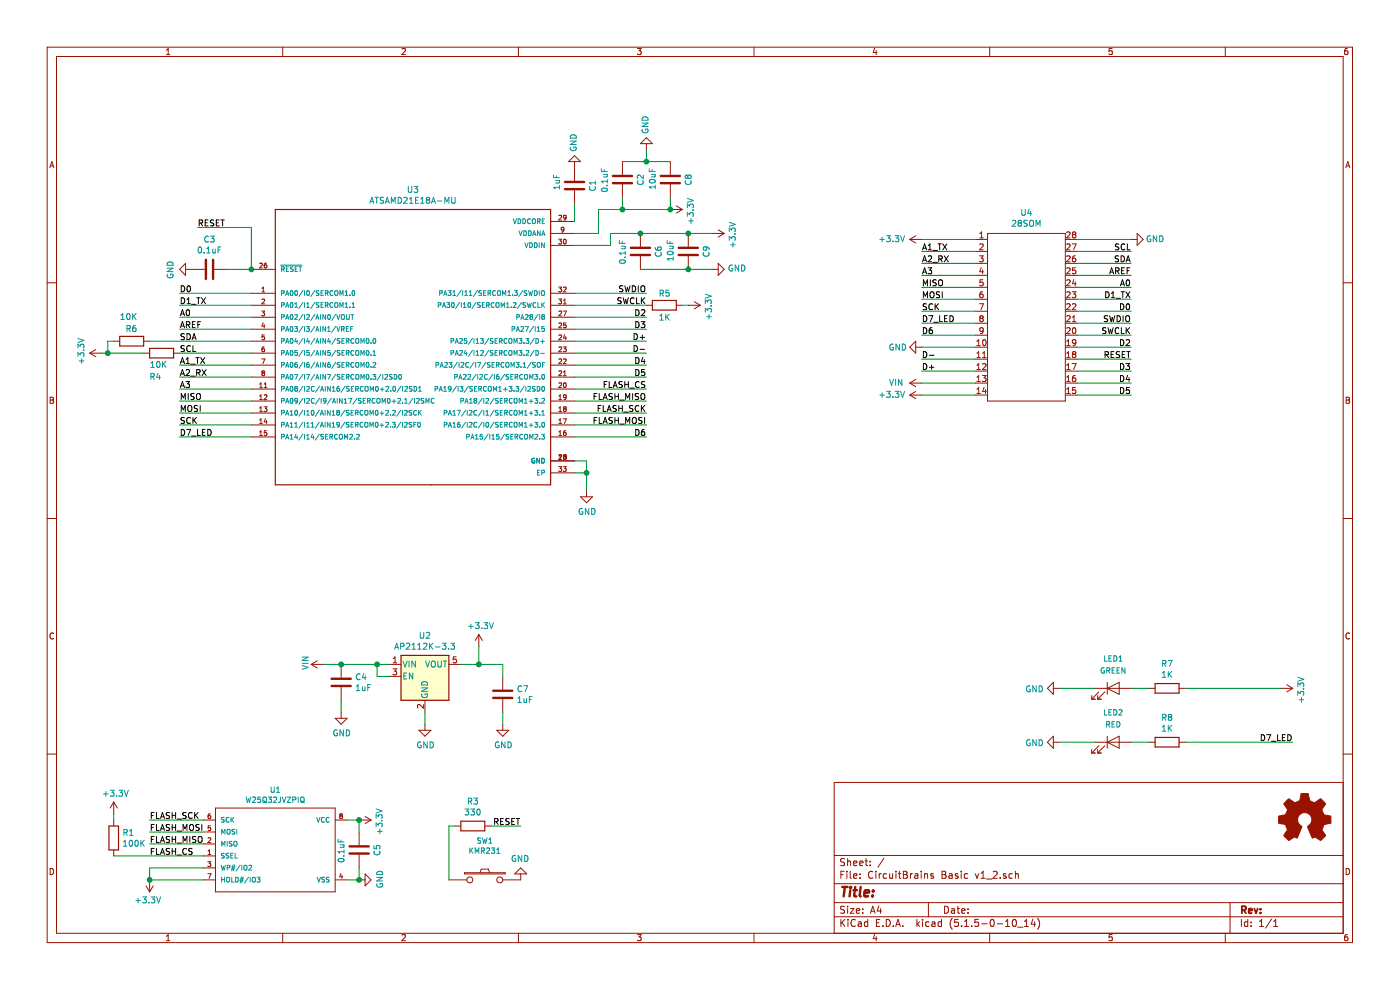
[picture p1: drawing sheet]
<svg xmlns="http://www.w3.org/2000/svg" width="297mm" height="210mm" viewBox="0 0 297 210" stroke-linecap="round" stroke-linejoin="round" font-family="sans-serif">
<path d="M0 0h296.9v210h-296.9z" fill-rule="evenodd" fill="#fff" stroke="#fff" stroke-width=".21"/>
<g fill="none" stroke="#981200" stroke-width=".21">
<path d="M10 10h276.9v190h-276.9zM12 12h272.9v186h-272.9zM35.3 11.6h.7M35.3 10.6l.4-.3v1.3M60 10v2M85.3 10.4l.5-.1 .2 .3-.8 1h.8M110 10v2M135.2 10.3h.8l-.4 .5 .4 .1v.6l-.2 .1-.6-.1M160 10v2M185.6 10.2l-.4 .9h.9M185.9 10.7v.9M210 10v2"/>
<path d="M235.9 10.3h-.6l-.1 .6 .7-.1v.7l-.1 .1-.6-.1M259.9 10v2M285.9 10.3h-.4l-.2 .3-.1 .7 .3 .3 .4-.1v-.7h-.4l-.3 .2M10.6 35.6l.4-1.3 .4 1.3M10.7 35.2h.6M121.9 34.3v4M121.9 33l1.3 1.3h-2.6zM132 34.3v2.8M132 39.1v2.8M137.1 30.5v1.2M137.1 29.2l1.3 1.3h-2.5zM142.2 34.3v2.8"/>
<path d="M142.2 39.1v2.8M285.5 35.6l.4-1.3 .5 1.3M285.6 35.2h.6M10 60h2M39.4 57.1h4M39.4 55.9v2.5l-1.3-1.3zM45.5 57.1h2.7M53.3 57.1h5.1M55.1 55.9l.4-.1 .2 .3-.7 .7h.7M56.5 55.8a.4 .4 0 0 0-.5 .4l.1 .6 .5-.1-.1-.5h-.3l-.2 .2M116.8 49.5h5.1M116.8 47h5.1"/>
<path d="M116.8 52.1h5.1M118.5 50.7h.6l-.3 .4 .3 .2v.4h-.6M118.6 45.7h.3l.2 .2-.6 .8h.6M119.6 50.8l.2-.1a.49 .49 0 0 1 .3 .6 .49 .49 0 0 1-.4 .4l-.2-.4zM119.6 48.6l-.2 .2-.3-.1v-.4l.3-.1 .2 .2v.6l-.5 .2M120.1 46.1l-.2 .2-.3-.1v-.5h.3l.2 .1v.6l-.5 .3M121.9 40.4v2.8M135.9 49.5v2.8M135.9 54.3v2.8M142.2 44.4h2.5M143.5 43.7l1.2 .7M144.7 44.4l-1.2 .8"/>
<path d="M146 49.5v2.8M146 54.3v2.8M151.1 57.1h1.3M151.1 49.5h2.5M152.4 48.8l1.2 .7M152.4 55.9l1.2 1.2-1.2 1.3zM153.6 49.5l-1.2 .8M193 50.8l1.3 .8M193 50.8h2.5M194.3 50l-1.3 .8M207 50.8h2.5M207 53.3h2.5"/>
<path d="M207 58.4h2.5M207 55.9h2.5M207.8 54.3h.8l-.4 .5 .3 .1 .1 .4-.3 .2-.5-.1M207.8 50.5h.8M207.8 49.5l.4-.3v1.3M207.8 51.9l.5-.2 .3 .4-.8 .9h.8M208.2 56.8l-.4 .8h.8M208.5 57.2v.9M208.5 59.9v.1M208.5 60l.1 .4-.1 .2-.7-.1M208.5 59.3h-.6l-.1 .7 .2-.2 .5 .1M209.5 49.5h16.5v35.6h-16.5z"/>
<path d="M226 50.8h2.5M226 53.3h2.5M226 58.4h2.5M226 55.9h2.5M226.3 49.3l.5-.1 .2 .3-.8 1h.8M226.3 51.9l.5-.2 .2 .4-.8 .9h.8M226.3 54.4l.5-.1 .2 .3-.8 .9h.8M226.3 56.9l.5-.1 .2 .4-.8 .9h.8M226.3 59.5l.5-.2 .2 .4-.8 .9h.8M227.5 51.7h.8l-.5 1.3M227.8 49.7l-.3 .3 .1 .3 .2 .2 .3-.1 .1-.2v-.2l-.2-.3M227.8 49.7l-.3-.2 .3-.3h.2l.2 .2-.2 .3"/>
<path d="M227.8 49.7h.2M227.8 59.3l-.3 .9h.8M228.1 54.3l-.4 .1-.2 .4 .1 .6 .5 .1 .1-.2-.1-.5h-.3l-.3 .2M228.1 59.8v.8M228.2 56.8h-.6l-.1 .6 .5-.1 .2 .2v.3l-.2 .3-.5-.2M240 50.8h1.2M241.2 49.5l1.3 1.3-1.3 1.3zM284.9 60h2M19 74.9h2.6M19 74.9l1.3 .8M20.3 74.2l-1.3 .7M24.1 72.4h1.3"/>
<path d="M30.5 74.9h1.2M30.5 72.4h1.2M36.8 74.9h1.3M53.3 64.8h5.1M53.3 62.2h5.1M53.3 80h5.1M53.3 77.5h5.1M53.3 74.9h5.1M53.3 72.4h5.1M53.3 69.8h5.1M53.3 67.3h5.1M55.5 66h.6l-.3 .4 .3 .1v.4h-.6"/>
<path d="M55.5 76.1h.7l-.4 1M55.6 63.5l.3-.1 .2 .3-.6 .8h.6M55.6 61.9h.5M55.6 61.2l.3-.3v1M55.8 79.1l-.2-.2 .2-.2 .3 .1-.2 .3M55.8 79.1l-.2 .2 .2 .4 .3-.2-.2-.4M55.8 79.1h.1M55.8 68.5l-.2 .7h.6M56 73.6a.4 .4 0 0 0-.4 .4l.1 .6 .4-.1-.1-.5h-.2l-.2 .2M56 68.8v.7M56.1 71.1h-.5v.4h.4l.1 .5h-.5M116.8 64.8h5.1"/>
<path d="M116.8 62.2h5.1M116.8 80h5.1M116.8 77.5h5.1M116.8 74.9h5.1M116.8 72.4h5.1M116.8 69.8h5.1M116.8 67.3h5.1M118.5 63.4h.6l-.3 .4 .3 .2v.3h-.6M118.5 60.9h.6l-.3 .4 .3 .2v.3h-.6M118.6 68.6l.3-.1 .2 .3-.6 .7h.6M118.6 66.1l.3-.1 .2 .3-.6 .7h.6M118.6 71.1h.3l.2 .2-.6 .8h.6"/>
<path d="M118.6 73.7l.3-.1 .2 .3-.6 .7h.6M118.6 76.2l.3-.1 .2 .3-.6 .7h.6M118.6 78.7h.3l.2 .3-.6 .7h.6M119.5 73.6h.6l-.3 .4 .3 .2v.3h-.6M119.5 66h.7l-.5 1M119.5 64.5h.6M119.5 61l.4-.1 .2 .3-.6 .7h.6M119.5 76.2l.4-.1 .2 .3-.6 .7h.6M119.5 79.7h.6M119.5 63.7l.3-.3v1.1M119.5 79l.3-.3v1M119.8 71l-.3 .7h.7"/>
<path d="M120 71.4v.7M120.1 68.5h-.5l-.1 .5 .5-.1 .1 .5h-.6M137.1 64.8h1.3M143.5 64.8h1.2M146 64.8h2.6M147.3 64l1.3 .8M148.6 64.8l-1.3 .7M194.3 73.6h1.2M194.3 72.4v2.5l-1.3-1.3zM207 73.6h2.5M207 76.2h2.5M207 78.7h2.5"/>
<path d="M207 71.1h2.5M207 68.6h2.5M207 66h2.5M207 63.5h2.5M207 60.9h2.5M207.2 72.4l.4-.4v1.3M207.2 74.9l.4-.3v1.3M207.2 77.5l.4-.4v1.3M207.2 73.3h.8M207.2 75.9h.8M207.2 78.4h.8M207.8 64.4h.8l-.5 1.3"/>
<path d="M208.1 67.5l-.3-.2 .3-.3h.2l.3 .2-.3 .3M208.1 67.5l-.3 .3v.2l.3 .2h.4l.1-.2v-.2l-.3-.3M208.1 67.5h.2M208.4 79.7h.8l-.4 .4 .3 .2 .1 .4-.3 .2-.5-.1M208.5 77.2l.4-.1 .3 .4-.8 .9h.8M208.5 75.9h.7M208.5 74.9l.3-.3v1.3M208.5 61.9h-.3a.79 .79 0 0 0-.1 1.3l.4-.1 .1-.5-.3-.2h-.2l-.3 .2M208.6 72.2l.2-.2a.67 .67 0 0 1 .4 .7 .67 .67 0 0 1-.4 .6l-.3-.5zM208.6 70.1l-.3 .2-.3-.1-.2-.1 .1-.5 .4-.1 .3 .3-.2 .8-.4 .2M226 73.6h2.5M226 76.2h2.5"/>
<path d="M226 78.7h2.5M226 71.1h2.5M226 68.6h2.5M226 66h2.5M226 63.5h2.5M226 60.9h2.5M226.3 73.3h.7M226.3 75.9h.7M226.3 78.4h.7M226.3 74.9l.4-.3v1.3M226.3 72.4l.4-.4v1.3M226.3 77.5l.4-.4v1.3"/>
<path d="M226.3 69.6l.5-.1 .2 .4-.8 .9h.8M226.3 62l.5-.1 .2 .3-.8 1h.8M226.3 64.6l.5-.2 .2 .4-.8 .9h.8M226.3 67.1l.5-.1 .2 .3-.8 .9h.8M227.5 77.1h.8l-.5 1.3M227.5 61.9h.7l-.4 .5 .4 .1v.4l-.2 .3-.5-.2M227.5 67.3l.4-.3v1.2M227.5 64.6l.5-.2 .2 .4-.7 .9h.7M227.5 68.2h.7M227.6 69.6l.2-.1a.67 .67 0 0 1 .5 .6 .67 .67 0 0 1-.5 .7l-.3-.5zM227.8 75.1l-.3 .3 .1 .3 .2 .2 .3-.1 .1-.2v-.2l-.2-.3M227.8 75.1l-.3-.2 .3-.3h.2l.2 .2-.2 .3"/>
<path d="M227.8 75.1h.2M228.1 79.7l-.4 .1-.2 .4 .1 .6 .5 .1 .1-.2-.1-.5-.3-.1-.3 .3M228.2 72.6l-.2 .2h-.4v-.6l.4-.2 .2 .3v.7l-.2 .3h-.4M10.6 84.3h.5l.2 .2-.2 .4 .3 .2-.3 .5h-.5zM10.6 84.9h.5M53.3 85.1h5.1M53.3 82.5h5.1M53.3 87.6h5.1M53.3 90.1h5.1M53.3 92.7h5.1M55.1 91.6l.3-.2v1M55.1 82.2h.6"/>
<path d="M55.1 81.5l.3-.3v1M55.1 84l.3-.3v1.1M55.1 86.6l.3-.3v1M55.1 89.1l.3-.3v1M55.1 84.8h.6M55.1 87.3h.6M55.1 89.8h.6M55.1 92.4h.6M56 86.3h.6l-.3 .4 .3 .1v.4h-.6M56 82.2h.6M56 81.5l.4-.3v1M56 83.8l.4-.1 .2 .3-.6 .8h.6"/>
<path d="M56.3 88.8l-.3 .7h.7M56.5 89.2v.6M56.6 91.4h-.5l-.1 .5 .5-.1 .1 .5h-.6M116.8 85.1h5.1M116.8 97.8h5.1M116.8 82.5h5.1M116.8 87.6h5.1M116.8 90.1h5.1M116.8 92.7h5.1M118.5 99h.6l-.3 .4 .3 .1v.4h-.6M118.6 81.3l.3-.1 .2 .3-.6 .7h.6M118.6 96.5l.3-.1 .2 .3-.6 .8h.6"/>
<path d="M118.6 84l.2-.3v1.1M118.6 86.6l.2-.3v1M118.6 89.1l.2-.3v1M118.6 91.6l.2-.2v1M118.6 96.7l.2-.3v1.1M118.6 84.8h.5M118.6 87.3h.5M118.6 89.8h.5M118.6 92.4h.5M119.5 99h.6l-.3 .4 .3 .1v.4h-.6M119.5 88.8h.7l-.5 1M119.6 96.5h.5v.2l-.2 .2"/>
<path d="M119.6 96.6l-.1 .7 .3 .2M119.6 81.3l.2-.1a.49 .49 0 0 1 .3 .5 .49 .49 0 0 1-.4 .5l-.2-.4zM119.7 97.5h.2M119.7 86.7l-.2-.2 .2-.2 .4 .2-.2 .2M119.7 86.7l-.2 .2 .2 .4 .4-.2-.2-.4M119.7 96.9l-.2 .2 .2 .3M119.7 86.7h.2M119.7 96.9h.2M119.8 96.4l-.3 .2 .2 .3M119.9 96.4l.2 .4v.5l-.2 .2M119.9 96.9l.2 .2-.1 .3M120 91.4a.4 .4 0 0 0-.5 .4l.1 .5h.5l-.1-.5-.3-.1-.2 .2"/>
<path d="M120.1 84.2l-.2 .2-.3-.1v-.5l.3-.1 .2 .2v.6l-.5 .3M193 81.3h2.5M193 83.8h2.5M193 81.3l1.3 .7M193 83.8l1.3 .8M194.3 80.5l-1.3 .8M194.3 83l-1.3 .8M207 81.3h2.5M207 83.8h2.5M207.2 80l.4-.3v1.2M207.2 82.6l.4-.4v1.3M207.2 80.9h.8"/>
<path d="M207.2 83.5h.8M208.8 82.1l-.3 .9h.7M209.1 82.6v.9M226 81.3h2.5M226 83.8h2.5M226.3 80.9h.7M226.3 83.5h.7M226.3 80l.4-.3v1.2M226.3 82.6l.4-.4v1.3M228.2 82.2h-.6l-.1 .6 .5-.1 .2 .2v.3l-.2 .3-.5-.2M285.6 84.3h.4l.3 .2-.3 .4 .3 .2-.2 .5h-.5zM285.6 84.9h.4"/>
<path d="M10 110h2M116.8 100.3h5.1M123.2 105.4h2.5l-1.3 1.3zM124.4 104.1v1.3M284.9 110h2M11.4 134.4a.58 .58 0 0 0-.8 .5 .58 .58 0 0 0 .8 .5M83.4 139.7l.4-.4v1.3M96.8 139.3h-.6l-.1 .6 .5-.1 .3 .3v.3l-.3 .2-.5-.1M101.6 134.6l-.8 1.3M101.6 134.6v2.5M101.6 134.6l.7 1.3M286.3 134.4a.58 .58 0 0 0-.8 .5 .58 .58 0 0 0 .8 .5"/>
<path d="M10 160h2M66 140.9h2.6M66 140.9l1.3 .8M67.3 140.2l-1.3 .7M71.1 152.4h2.5l-1.2 1.2zM72.4 140.9v2.8M72.4 145.8v2.8M72.4 151.1v1.3M82.5 140.9h2.6M82.5 143.5h2.6M83.4 141.9h.8l-.5 .5 .4 .1 .1 .4-.3 .2-.5-.1M83.4 140.6h.8"/>
<path d="M88.9 154.9h2.5l-1.3 1.3zM89.8 149.4v.8l-.9-.8-.4 .3 .2 .5M90.1 148.6v2.5M90.1 153.6v1.3M95.2 140.9h2.6M105.4 154.9h2.5l-1.2 1.3zM106.7 143.5v2.8M106.7 148.3v2.8M106.7 153.6v1.3M222.2 146l1.3-1.3v2.6zM223.5 146h1.2M223.5 156.2v2.5l-1.3-1.3z"/>
<path d="M223.5 157.4h1.2M231.6 148.3h.8M231.6 147.5v.8M231.6 159v.7M231.6 159.7h.8M232.4 146h7.6M232.4 157.4h7.6M232.9 148.3h.7M232.9 147.5v.8M232.9 159v.7M232.9 159.7h.7M233.1 146.8l-1.5 1.5"/>
<path d="M233.1 158.2l-1.5 1.5M234.4 146.8l-1.5 1.5M234.4 158.2l-1.5 1.5M234.9 144.7v2.6M234.9 156.2v2.5M234.9 146l2.5-1.3v2.6zM234.9 157.4l2.5-1.2v2.5zM243.8 146h1.2M243.8 157.4h1.2M250.1 146h1.3M250.1 157.4h1.3M271.7 146h2.6"/>
<path d="M273 145.3l1.3 .7M274.3 146l-1.3 .8M284.9 160h2M24.1 170.1v2.6M24.1 173.9v1.3M24.1 170.1l-.7 1.3M24.1 170.1l.8 1.3M43.2 179h2.5M43.2 176.5h2.5M43.2 173.9h2.5M44.1 177.8l.4-.1 .2 .3-.6 .7h.6M44.6 172.6a.4 .4 0 0 0-.5 .5l.1 .5 .5-.1-.1-.4-.3-.1-.2 .2"/>
<path d="M44.7 175.2h-.5l-.1 .4h.5l.1 .5h-.6M45.7 171.4h25.4v17.8h-25.4zM71.1 173.9h2.5M72.3 173.1l-.2-.2 .2-.3 .4 .2-.3 .3M72.3 173.1l-.2 .1 .2 .4 .4-.2-.3-.3M72.3 173.1h.1M76.2 173.9h2.5M76.2 176.5v2.8M77.5 173.2l1.2 .7M78.7 173.9l-1.2 .8M96.5 175.2h1.3M102.8 175.2h1.3"/>
<path d="M284.9 166h-107.9v32M10.6 184.2a.65 .65 0 0 1 .8 .7 .65 .65 0 0 1-.8 .6zM24.1 180.3v1.3M31 187.9l.7 1.3M31.7 186.6v2.6M32.5 187.9l-.8 1.3M35.3 198.6l.4-.4v1.3M35.3 199.5h.7M43.2 181.6h2.5M43.2 184.1h2.5M43.2 186.6h2.5M44.1 185.3h.7l-.5 1"/>
<path d="M44.1 182.8h.6l-.3 .4 .3 .1v.4h-.6M44.1 181.3h.6M44.1 180.5l.3-.3v1.1M60 198v2M71.1 186.6h2.5M72.3 185.3l-.2 .7h.6M72.6 185.7v.6M76.2 186.6h1.3M76.2 181.3v2.8M77.5 185.4l1.2 1.2-1.2 1.3zM85.3 198.4l.5-.2 .2 .4-.8 .9h.8M95.2 186.6h3.8"/>
<path d="M98.5 185.1h8.7v.3h-8.7zM101.8 185.1l.3-.7h1.5l.3 .7M110 198v2M110.5 185.4v1.2h-3.8M110.5 184.1l1.2 1.3h-2.5zM135.2 198.2h.8l-.4 .5 .4 .2v.5l-.2 .1-.6-.1M160 198v2M177 194.5h107.9M177 191.5h107.9M177 187.5h107.9M177 181.5h107.9M178.4 185.5h.5"/>
<path d="M178.4 195v1.5M178.6 195.7l.6 .8M179.1 184.8h-.7v1.5M179.2 192.3l-.6-.1-.3 .3 .1 .4 .7 .3v.4l-.2 .1h-.6M179.2 182.2l-.6-.1-.3 .3 .1 .4 .7 .3v.4l-.2 .1-.6-.1M179.2 195l-.8 .9M179.7 184.8v.2M179.7 185.3v1M179.8 182.1v1.5M179.8 192.2v.2M179.8 192.7v1M179.8 182.8l.2-.2 .4 .1v.9"/>
<path d="M179.9 195v.2M179.9 195.5v1M180.4 192.7h.8l-.8 1h.8M180.4 184.8v1.3l.2 .2M181.1 185.8l.7-.1-.1-.3-.4-.1-.2 .2 .1 .7h.5M181.1 183.1l.7-.1-.1-.3-.4-.1-.2 .2 .1 .7h.5M181.4 195.2a.59 .59 0 0 0-.7 0 .59 .59 0 0 0-.2 .7 .56 .56 0 0 0 .3 .5 .56 .56 0 0 0 .6 0M181.7 193.2l.7-.1-.1-.3-.4-.1-.2 .2v.8h.6M182.1 195.6h.6v.9M182.4 183.1l.7-.1-.1-.3-.4-.1-.2 .2 .1 .7h.5M182.5 186.2v.1M182.5 185.4v.1"/>
<path d="M182.7 195.9l-.5 .1-.2 .2 .2 .3 .5-.1M183 192.8v.1M183 193.6v.1M183.5 182.6h.6M183.7 182.1v1.3l.4 .2M184.1 195.6l-.5-.1-.2 .3v.6l.2 .1 .5-.1M184.1 195v1.5M184.6 183.5v.1M184.6 182.7v.1M184.7 193.7l.4-1.5 .6 1.5M184.8 193.3h.7M185.1 185a.7 .7 0 0 0-.9 .5 .7 .7 0 0 0 .7 .8l.2-.1"/>
<path d="M185.6 198.2l-.4 .9h.9M185.8 184.8v.2M185.8 185.3v1M185.9 198.7v.8M185.9 195.7h.5M186.4 192.2l-.3 1h.9M186.5 185.3v1M186.6 195h-.7v1.5h.7M186.8 192.7v1M186.9 185.3l-.4 .3M187.3 196.4v.1M187.5 182l-1.3 2"/>
<path d="M188 195a.76 .76 0 0 1 .9 .8 .76 .76 0 0 1-.9 .7zM188.1 185.4l-.4-.1-.3 .3v.6l.3 .1 .4-.1M188.7 185.3l.1 .9 .4 .1 .2-.1M189.4 185.3v1M189.5 196.4v.1M190 196.5l.5-1.5 .5 1.5M190.1 184.8v.2M190.1 185.3v1M190.1 196.1h.8M190.6 185.3h.5M190.8 184.8v1.3l.3 .2M191.5 196.4v.1"/>
<path d="M191.6 185.5h.6M191.6 184.8h.6l.2 .3-.2 .4 .2 .2 .1 .3-.3 .3h-.6zM193.1 185.3v1M193.6 185.3l-.5 .3M194.1 185.4h.5l.1 .9M194.5 195v1.5M194.6 196l.5 .5M194.7 185.7l-.5 .1-.2 .2 .2 .3 .5-.1M195.1 195.5l-.6 .6M195.4 184.8v.2M195.4 185.3v1M195.7 195v.2"/>
<path d="M195.7 195.5v1M196.1 185.5l.3-.2 .3 .1 .1 .9M196.1 185.3v1M197 191.5v3M197.1 195.6l-.5-.1-.2 .3v.6l.2 .1 .5-.1M197.7 195.6h.6l.1 .9M198 185.4l-.4-.1-.2 .2 .1 .3 .5 .1v.3h-.6M198.4 195.9l-.8 .3 .3 .3 .5-.1M199.7 195.6l-.4-.1-.3 .3 .1 .6 .2 .1 .4-.1M199.7 195v1.5M199.8 185.5h.6M199.8 184.8h.6l.2 .3-.2 .4 .2 .2 .1 .3-.3 .3h-.6z"/>
<path d="M200.4 192.2a.75 .75 0 0 1 .8 .8 .75 .75 0 0 1-.8 .7zM201.3 185.4h.6l.1 .9M201.9 192.8h.5l.1 .9M202 194.8a1.71 1.71 0 0 0 0 2.3M202 185.7l-.5 .1-.2 .2 .2 .3 .5-.1M202.5 193.1l-.5 .1-.2 .2 .2 .3h.5M203 192.7h.6M203.2 185.4l-.4-.1-.2 .2 .1 .3 .5 .1v.3h-.6M203.2 192.2v1.3l.4 .2M203.3 195h-.7l-.1 .7h.7l.2 .2-.1 .5-.2 .1-.6-.1M203.9 184.8v.2M203.9 185.3v1"/>
<path d="M204 196.4v.1M204 193.2l.7-.1-.1-.3-.4-.1-.2 .2 .1 .8h.5M204.6 196.5h.9M204.6 195.5l.5-.5v1.5M205.3 185.4l-.4-.1-.3 .3v.6l.3 .1 .4-.1M205.4 193.6v.1M205.4 192.8v.1M206.1 196.4v.1M206.9 185.3l.4 1 .3-1M207.6 195h-.7l-.1 .7h.7l.1 .7-.3 .1-.5-.1M208.1 186.3h.9M208.1 185.2l.5-.4v1.5"/>
<path d="M208.3 196h1.1M209.3 186.5h1.1M210 198v2M210.3 195.1l.1-.1a.8 .8 0 0 1 .5 .8 .8 .8 0 0 1-.5 .7 1 1 0 0 1-.1-1.4zM210.7 185l.6-.2 .3 .4-1 1.1h1M211.6 196h1.1M212.2 186.2v.1M213.3 196.5h.9M213.3 195.5l.5-.5v1.5M213.4 185.4l-.3-.1-.2 .2v.3l.5 .1v.3h-.5M214.8 185.4l-.5-.1-.3 .3 .1 .6 .2 .1 .5-.1M214.9 195.2l.2-.2a.8 .8 0 0 1 .5 .8 .8 .8 0 0 1-.5 .7l-.3-.5z"/>
<path d="M215.4 185.5l.2-.2 .4 .1v.9M215.4 184.8v1.5M215.9 196.7h1.1M217.3 196.5h.9M217.3 195.5l.5-.5v1.5M219.1 194.9l-.3 1.1h.9M219.5 195.5v1M220.1 194.8a1.71 1.71 0 0 1 0 2.3M235.9 198.2h-.6l-.1 .7 .7-.1v.6l-.1 .1-.6-.1M259.9 198v2M260.9 191.5v6.5M263.4 195v1.5"/>
<path d="M264.7 195.6l-.4-.1-.3 .3 .1 .6h.6M264.7 195v1.5M265.4 196.4v.1M265.4 195.6v.1M267.2 196.5h.9M267.2 195.5l.4-.5v1.5M269.8 194.9l-1.3 2M270.2 196.5h.9M270.2 195.5l.4-.5v1.5M285.6 184.2a.65 .65 0 0 1 .7 .7 .65 .65 0 0 1-.7 .6zM285.9 198.2l-.4 .1-.2 .3-.1 .7 .3 .2 .4-.1v-.6l-.4-.1-.3 .3"/>
<circle cx="99.7" cy="186.6" r=".63"/>
<circle cx="106" cy="186.6" r=".63"/>
</g>
<path d="M263.5 193l.7-.1 .1-.2-.1-.3-.2-.2h-.5v1.5M263.8 193l.5 .7M264.9 193.2l.7-.1-.1-.3-.4-.1-.2 .2 .1 .8h.5M266.1 192.7l.4 1 .3-1M267.4 193.6v.1M267.4 192.8v.1" fill="none" stroke="#981200" stroke-width=".38"/>
<g fill="none" stroke="#981200" stroke-width=".51">
<path d="M119.9 38.6h4M130 38.9h4.1M130 37.3h4.1M140.2 38.9h4M140.2 37.3h4M43.7 55.1v4.1M45.2 55.1v4.1M119.9 40.1h4M133.8 54.1h4.1M133.8 52.6h4.1M144 54.1h4M144 52.6h4"/>
<path d="M70.3 145.5h4.1M70.3 144h4.1M104.6 148h4.1M104.6 146.5h4.1M74.2 179.5h4M74.2 181.1h4M178.7 188.1h1.1M179.2 188.1l-.2 2M180.4 188.8l-.2 1.3M180.5 188.1l-.1 .2M180.5 188.1l.1 .1-.2 .1M181.1 188.8h.7"/>
<path d="M181.4 188.1l-.2 1.8 .1 .1 .4 .1M182.6 188.1l-.2 1.8 .2 .2M183.4 189.5l1-.2-.1-.4h-.8l-.2 1 .3 .2 .6-.1M185.1 190v.1M185.2 188.9l.1 .1-.1 .1M185.2 188.9v.2"/>
</g>
<g fill="none" stroke="#009596" stroke-width=".21">
<path d="M86.6 39.5v1.1l.3 .2h.3l.2-.2v-1.1M87.8 39.5h.8l-.4 .5 .4 .1v.6l-.2 .1-.6-.1M117.4 37.1v.6h1.3M117.9 38.3h.8M118 37.3v.4M118.6 38.3v.5h-.7M118.7 39.4v.7M118.7 39.7h-1.3l.4 .4M121 29.9h1.2l-1.2 .8h1.2M121.1 31.3a.59 .59 0 0 0 .5 .7 .59 .59 0 0 0 .6-.7l-.5-.1v.2M121.1 28.8a.68 .68 0 0 1 .7-.2 .68 .68 0 0 1 .4 .7h-1.2zM125.2 39.6a.56 .56 0 0 0 .5 .8 .56 .56 0 0 0 .5-.8"/>
<path d="M126.3 38.4v.7M126.3 38.8h-1.3l.4 .3M127.6 35.8v.6h1.2M128 37h.8M128.2 36v.4M128.7 37l.1 .5h-.8M128.7 39.4h.1M128.8 38.1v.7M128.8 38.4h-1.2l.3 .4M135.3 38.3a.56 .56 0 0 0 .5 .8 .56 .56 0 0 0 .5-.8M136.2 26.1h1.3l-1.3 .7h1.3M136.3 27.5a.59 .59 0 0 0 .6 .7 .59 .59 0 0 0 .5-.7l-.5-.1v.2"/>
<path d="M136.3 25a.68 .68 0 0 1 .8-.2 .68 .68 0 0 1 .4 .7h-1.3zM136.5 37.1v.8l-.9-.8-.4 .3 .1 .5M137.7 35.8v.6h1.3M137.9 38.2a.61 .61 0 0 1 .7-.2 .61 .61 0 0 1 .4 .6 .76 .76 0 0 1-1.3-.2zM138.2 37h.8M138.3 36v.4M138.9 37l.1 .5h-.8M139 39.3v.7M139 39.6h-1.3l.4 .4M145.5 38.3a.56 .56 0 0 0 .5 .8 .56 .56 0 0 0 .5-.8M145.9 37.4l.2-.3h.3l.2 .3v.3l-.2 .2h-.3l-.2-.3M145.9 37.4l-.2-.3-.3 .3v.2l.2 .3 .3-.3"/>
<path d="M145.9 37.4v.2M35.5 56.9h1.2l-1.2 .7h1.2M35.5 58.2a.59 .59 0 0 0 .6 .7 .59 .59 0 0 0 .6-.7h-.5v.2M35.5 55.8a.68 .68 0 0 1 .8-.2 .68 .68 0 0 1 .4 .7h-1.2zM42.2 52.5l.1-.1a.67 .67 0 0 1 .5 .6 .67 .67 0 0 1-.5 .7l-.3-.5zM43.3 53.5v.2M43.9 53.7h.7M43.9 52.7l.3-.3v1.3M44.2 50.2a.56 .56 0 0 0-.8 .5 .56 .56 0 0 0 .8 .5M44.6 50.1h.8l-.4 .5 .4 .1v.4l-.2 .2-.6-.1M45.1 52.8l.1 .8 .5-.1M45.7 52.8v.9"/>
<path d="M46.3 53h.4M46.9 52.4h-.6v1.3M59.5 56.2h4.6M59.7 57.1h.5l.1-.4-.6-.1v1M60 57.1l.3 .5M60.7 57.1h.4M61.2 56.6h-.5v1h.5M62.2 56.6l-.5 .1a.42 .42 0 0 0 .4 .5v.3h-.5M62.6 57.1h.4M63.1 56.6h-.5v1h.5M63.4 56.6h.6M63.7 56.6v1"/>
<path d="M78.5 43.1l.4-1.2 .4 1.2M78.6 42.8h.6M79.6 41.9h.7M79.9 41.9v1.2M81.4 41.9h-.5l-.2 .1 .1 .4 .5 .2 .1 .3-.3 .2h-.4M81.7 43.1l.4-1.2 .5 1.2M81.8 42.8h.7M83 43.1v-1.2l.4 .9 .5-.9v1.2M84.5 41.9a.64 .64 0 0 1 .7 .6 .64 .64 0 0 1-.7 .6zM85.7 42l.4-.1 .3 .3-.8 .9h.8M86.9 43.1h.7M86.9 42.2l.3-.3v1.2"/>
<path d="M88.1 42.5h.5M88.8 41.9h-.7v1.2h.7M89.2 43.1h.7M89.2 42.2l.4-.3v1.2M90.7 42.4l-.3-.2 .3-.3 .4 .1v.3l-.2 .1M90.7 42.4l-.3 .2v.3l.3 .2h.3l.2-.2-.1-.4-.2-.1M90.7 42.4h.2M91.5 43.1l.5-1.2 .4 1.2M91.6 42.8h.7M92.8 42.6h1M94.4 43.1v-1.2l.4 .9 .4-.9v1.2M95.8 41.9v1l.3 .2h.3l.1-.2v-1"/>
<path d="M108.9 46.4l.3 1 .4-1M109.9 46.4a.51 .51 0 0 1 .6 .5 .51 .51 0 0 1-.6 .5zM110.1 49l.3 1 .4-1M110.9 46.4a.51 .51 0 0 1 .6 .5 .51 .51 0 0 1-.6 .5zM111.1 49a.51 .51 0 0 1 .6 .5 .51 .51 0 0 1-.6 .5zM111.4 51.5l.3 1 .3-1M112.1 49a.51 .51 0 0 1 .6 .5 .51 .51 0 0 1-.6 .5zM112.4 51.5a.51 .51 0 0 1 .6 .5 .51 .51 0 0 1-.6 .5zM112.5 46.5a.46 .46 0 0 0-.6 .4 .46 .46 0 0 0 .6 .4M113 46.5l.2-.1 .3 .1 .1 .6-.3 .3-.3-.1zM113 50l.3-1 .4 1M113.1 49.7h.5"/>
<path d="M113.4 51.5a.51 .51 0 0 1 .6 .5 .51 .51 0 0 1-.6 .5zM114 47l.5-.1 .1-.4-.6-.1v1M114.2 47l.4 .4M114.4 51.5v1M114.6 49v1l-.6-1v1M114.9 50l.4-1 .3 1M115 46.9h.4M115 49.7h.5M115.5 51.5v1l-.6-1v1M115.5 46.4h-.5v1h.5M127.7 40a.66 .66 0 0 1 .7-.2 .66 .66 0 0 1 .4 .5 .72 .72 0 0 1-1.2-.1zM131.4 51v.6h1.3"/>
<path d="M131.5 55.3a.74 .74 0 0 1 1.2 .3 .72 .72 0 0 1-1.3-.2zM131.8 52.2h.9M132 51.2v.4M132.5 52.2l.1 .5-.8 .1M132.5 54.6h.2M132.7 53.7h-1.3l.3 .3M132.7 53.3v.7M139 52.5l.1 .4 .5 .2 .6-.1v-.5l-.2-.1-.4 .1-.1 .3 .2 .3M139.1 53.6a.56 .56 0 0 0 .5 .8 .56 .56 0 0 0 .5-.8M141.5 51v.6h1.3M141.7 53.4a.61 .61 0 0 1 .7-.2 .61 .61 0 0 1 .4 .7 .76 .76 0 0 1-1.3-.3zM142 52.2h.8"/>
<path d="M142.2 51.2v.4M142.7 52.2l.1 .5-.8 .1M142.8 54.5v.8M142.8 54.9h-1.3l.4 .4M145.8 45.9v-.8l.5 .4 .1-.3 .5-.1 .2 .3-.1 .5M145.8 44.1v-.8l.5 .4 .1-.4h.6l.1 .3-.1 .5M145.8 42.1l1.3 .4-1.3 .4M146.1 46.9h1M146.6 46.4v1M147 44.6h.1M149.3 53.6a.56 .56 0 0 0 .5 .8 .56 .56 0 0 0 .5-.8M149.7 52.4l.3 .2-.1 .4-.2 .1-.4-.1-.1-.4 .2-.2 .9 .1 .1 .5"/>
<path d="M154.7 49.2v-.8l.5 .4 .1-.4h.5l.2 .2-.2 .6M154.7 51v-.8l.5 .4 .1-.3 .4-.1 .3 .2-.2 .6M154.7 47.2l1.3 .4-1.3 .4M155 51.9h1M155.4 56.3a.59 .59 0 0 0-.8 .6 .59 .59 0 0 0 .8 .5v-.4h-.2M155.5 51.4v1M155.8 49.6h.2M156.7 56.2v1.3l-.7-1.3v1.3M157.3 56.2a.64 .64 0 0 1 .7 .7 .64 .64 0 0 1-.7 .6zM186.6 50.8h1M187.1 50.3v1M188.1 50h.8l-.5 .5 .4 .1 .1 .4-.3 .3-.5-.2"/>
<path d="M189.4 51.1v.2M189.9 50h.8l-.5 .5 .4 .1v.5l-.1 .2-.6-.2M191 50l.5 1.3 .4-1.3M214.8 46.9l.5-.2 .2 .4-.8 .9h.8M216.2 47.3l-.2-.3 .2-.3 .5 .2v.3l-.2 .1M216.2 47.3l-.2 .2v.3l.2 .2h.3l.2-.2v-.4l-.2-.1M216.2 47.3h.3M216.8 44.4v1.1l.2 .2 .4-.1 .1-.1v-1.1M217.9 46.8l-.5-.1-.2 .2v.3l.6 .3 .1 .3-.2 .2-.5-.1M218.3 44.4l-.3 .9h.8M218.5 46.9l.2-.2a.44 .44 0 0 1 .5 .5v.6l-.5 .2-.2-.2zM218.6 44.8v.9"/>
<path d="M219.8 48v-1.3l.4 .9 .4-.9v1.3M244.1 50.1a.59 .59 0 0 0-.8 .5 .59 .59 0 0 0 .8 .6v-.5h-.2M245.4 50v1.3l-.7-1.3v1.3M246 50a.64 .64 0 0 1 .7 .6 .64 .64 0 0 1-.7 .7zM16.5 75.6v-.8l.5 .4 .1-.3 .5-.1 .2 .3-.1 .5M16.5 73.8v-.8l.5 .4 .1-.3h.6l.1 .2-.1 .5M16.5 71.8l1.3 .4-1.3 .5M16.8 76.6h1M17.3 76.1v1M17.7 74.3h.1M25.6 67.8h.8M25.6 66.9l.4-.4v1.3"/>
<path d="M26.9 69.7l.7-.1v-.4l-.7-.2v1.3M27 66.6l.2-.1a.67 .67 0 0 1 .4 .6 .67 .67 0 0 1-.4 .7l-.3-.5zM27.2 69.7l.5 .6M28.1 66.5v1.3M28.3 67.1l.6 .7M28.7 69h-.2a.79 .79 0 0 0-.1 1.3h.3l.2-.5-.3-.3h-.2l-.3 .3M28.9 66.5l-.8 .7M32 77.9h.7M32 77l.4-.3v1.2M32 79.9l.7-.1v-.5l-.7-.1v1.3M32.3 79.9l.4 .6M33.3 76.8l.2-.1a.67 .67 0 0 1 .5 .6 .67 .67 0 0 1-.5 .6l-.3-.4z"/>
<path d="M33.5 79.2l-.3 .8h.8M33.8 79.6v.9M34.5 76.7v1.2M34.7 77.2l.5 .7M35.2 76.7l-.7 .7M59.7 62.2l.5-.1 .1-.4h-.6v1M59.7 64.7h.5l.1-.4-.6-.1v1M59.7 67.3l.5-.1 .1-.4-.6-.1v1.1M59.7 69.8h.5l.1-.4-.6-.1v1M59.7 72.3h.5l.1-.4-.6-.1v1M59.7 74.9l.5-.1 .1-.4h-.6v1M59.7 77.4h.5l.1-.4-.6-.1v1"/>
<path d="M59.7 80l.5-.1 .1-.4-.6-.1v1M60.6 62.7l.3-1 .4 1M60.6 65.2l.3-1 .4 1M60.6 67.8l.3-1.1 .4 1.1M60.6 70.3l.3-1 .4 1M60.6 72.8l.3-1 .4 1M60.6 75.4l.3-1 .4 1M60.6 77.9l.3-1 .4 1M60.7 62.4h.5M60.7 64.9h.5M60.7 77.6h.5M60.7 75.1h.5"/>
<path d="M60.7 72.5h.5M60.7 70h.5M60.7 67.4h.5M61.7 66.8l.1-.1a.55 .55 0 0 1 .4 .5 .55 .55 0 0 1-.4 .6l-.2-.5zM61.7 61.7h.1a.55 .55 0 0 1 .4 .5 .55 .55 0 0 1-.4 .5l-.2-.4zM61.7 64.3l.1-.1a.55 .55 0 0 1 .4 .5 .55 .55 0 0 1-.4 .5l-.2-.4zM61.7 69.4l.1-.1a.55 .55 0 0 1 .4 .5 .55 .55 0 0 1-.4 .5l-.2-.4zM61.7 71.9l.1-.1a.55 .55 0 0 1 .4 .5 .55 .55 0 0 1-.4 .5l-.2-.4zM61.7 74.4h.1a.55 .55 0 0 1 .4 .5 .55 .55 0 0 1-.4 .5l-.2-.4zM61.7 77l.1-.1a.55 .55 0 0 1 .4 .5 .55 .55 0 0 1-.4 .5l-.2-.4zM61.7 79.5l.1-.1a.55 .55 0 0 1 .4 .5 .55 .55 0 0 1-.4 .5l-.2-.4zM62.5 69.3h.6l-.3 .4 .3 .1-.1 .4h-.5"/>
<path d="M62.5 79.4h.7l-.5 1M62.5 66.8l.4-.1 .2 .3-.6 .8h.6M62.5 64.5l.3-.3v1M62.5 65.2h.6M62.6 61.7h.2a.55 .55 0 0 1 .3 .5 .55 .55 0 0 1-.3 .5l-.2-.2zM62.8 71.8l-.3 .7h.7M63 76.9a.38 .38 0 0 0-.5 .4l.1 .5 .4 .1v-.6h-.3l-.2 .2M63 72.1v.7M63.1 74.4h-.5l-.1 .4h.5v.5h-.5M64.3 61.6l-.9 1.3M64.3 64.1l-.9 1.3M64.3 66.7l-.9 1.3"/>
<path d="M64.3 69.2l-.9 1.3M64.3 71.8l-.9 1.3M64.3 74.3l-.9 1.3M64.3 76.8l-.9 1.3M64.3 79.4l-.9 1.3M64.6 61.7v1M64.6 64.2v1M64.6 66.7v1.1M64.6 69.3v1M64.6 71.8v1M64.6 74.4v1M64.6 76.9v1"/>
<path d="M64.6 79.4v1M65 69.3h.6l-.3 .4 .3 .1v.4h-.6M65 79.4h.7l-.5 1M65.1 66.8l.3-.1 .2 .3-.6 .8h.6M65.1 64.5l.2-.3v1M65.1 65.2h.5M65.1 61.7h.2a.55 .55 0 0 1 .3 .5 .55 .55 0 0 1-.3 .5l-.2-.2zM65.3 71.8l-.2 .7h.6M65.5 76.9a.38 .38 0 0 0-.4 .4v.6l.5-.1-.1-.5h-.3l-.1 .2M65.5 72.1v.7M65.6 74.4h-.5v.4h.4l.1 .5h-.5M66.8 61.6l-.9 1.3"/>
<path d="M66.8 64.1l-.9 1.3M66.8 66.7l-.9 1.3M66.8 69.2l-.9 1.3M66.8 71.8l-.9 1.3M66.8 74.3l-.9 1.3M66.8 76.8l-.9 1.3M66.8 79.4l-.9 1.3M67 67.8l.3-1.1 .4 1.1M67 70.3l.3-1 .4 1M67 72.8l.3-1 .4 1M67 75.4l.3-1 .4 1M67 77.9l.3-1 .4 1"/>
<path d="M67.1 77.6h.5M67.1 75.1h.5M67.1 72.5h.5M67.1 70h.5M67.1 67.4h.5M67.7 61.7h-.6v.3l.5 .2 .1 .3-.2 .2-.4-.1M67.7 64.2l-.6 .1v.3l.5 .2 .1 .2-.2 .2h-.4M68 66.7v1.1M68 69.3v1M68 71.8v1M68 74.4v1M68 76.9v1"/>
<path d="M68 79.4v1M68.1 62.1h.3M68.1 64.7h.3M68.6 61.7h-.5v1h.5M68.6 64.2h-.5v1h.5M69 62.2l.5-.1 .1-.4h-.6v1M69 64.7h.5l.1-.4-.6-.1v1M69.1 66.7v1.1l-.6-1.1v1.1M69.1 69.3v1l-.6-1v1M69.1 71.8v1l-.6-1v1M69.1 74.4v1l-.6-1v1M69.1 76.9v1l-.6-1v1"/>
<path d="M69.1 79.4v1l-.6-1v1M69.3 62.2l.3 .5M69.3 64.7l.3 .5M69.5 79.4h.6l-.4 1M69.5 69.6l.3-.3v1M69.5 70.3h.6M69.6 66.8h.1a.46 .46 0 0 1 .4 .4 .46 .46 0 0 1-.4 .5l-.2-.4zM69.7 71.8l-.2 .7h.6M70 72.1v.7M70 76.9l-.4 .2-.1 .6 .2 .2 .3-.1v-.5h-.3l-.2 .2M70 74.4h-.4l-.1 .4h.5v.5h-.5M70.6 61.7a.46 .46 0 0 0-.6 .5 .46 .46 0 0 0 .6 .4"/>
<path d="M70.6 64.3a.46 .46 0 0 0-.6 .4 .46 .46 0 0 0 .6 .4M71.1 61.8l.1-.1 .4 .1 .1 .5-.2 .3-.3 .1-.1-.2zM71.1 64.3l.1-.1 .4 .1 .1 .6-.2 .3h-.3l-.1-.1zM71.2 79.4l-.8 1.3M71.2 66.7l-.8 1.3M71.2 69.2l-.8 1.3M71.2 71.8l-.8 1.3M71.2 74.3l-.8 1.3M71.2 76.8l-.8 1.3M71.4 66.7l.4 1.1 .3-1.1M71.4 69.3l.4 1 .3-1M72.1 76.9l-.5 .1v.3l.4 .2 .1 .2-.2 .2h-.4"/>
<path d="M72.1 62.7v-1l.3 .7 .4-.7v1M72.1 65.2v-1l.3 .7 .4-.7v1M72.1 71.9h-.5v.3l.4 .2 .1 .2-.2 .2h-.4M72.1 74.4h-.5v.3l.4 .2 .1 .3-.2 .2-.4-.1M72.1 79.5h-.5v.3l.4 .2 .1 .2-.2 .2h-.4M72.4 69.8h.5l.1-.4-.6-.1v1M72.4 66.9l.3-.2 .3 .2 .1 .5-.3 .4-.4-.2zM72.6 79.9h.3M72.6 77.4h.3M72.6 74.8h.3M72.6 72.3h.3M72.7 69.8l.3 .5"/>
<path d="M73 79.4h-.4v1h.4M73 76.9h-.4v1h.4M73 74.4h-.4v1h.4M73 71.8h-.4v1h.4M73.2 62.7h.6M73.2 61.9l.3-.2v1M73.2 64.5l.3-.3v1M73.2 65.2h.6M73.5 72.3h.4l.1-.4-.5-.1v1M73.5 74.9l.4-.1 .1-.4h-.5v1M73.5 77.4h.4l.1-.4-.5-.1v1M73.5 80l.4-.1 .1-.4-.5-.1v1"/>
<path d="M73.5 69.8h.3M73.5 66.7v.8l.2 .3 .4-.3v-.8M73.7 72.3l.3 .5M73.7 74.9l.3 .5M73.7 77.4l.3 .5M73.7 80l.3 .4M73.9 69.3h-.4v1h.4M74.2 62.6v.1M74.2 65.1v.1M74.4 69.8h.3M74.4 66.7h.6M74.7 65.2h.5"/>
<path d="M74.7 64.5l.3-.3v1M74.7 66.7v1.1M74.8 61.7h.1a.55 .55 0 0 1 .4 .5 .55 .55 0 0 1-.4 .5l-.2-.4zM74.9 69.3h-.5v1M75.1 77a.46 .46 0 0 0-.7 .4 .46 .46 0 0 0 .7 .4M75.1 79.5a.46 .46 0 0 0-.7 .4 .46 .46 0 0 0 .7 .4M75.1 71.9a.46 .46 0 0 0-.7 .4 .46 .46 0 0 0 .7 .4M75.1 74.4a.46 .46 0 0 0-.7 .4 .46 .46 0 0 0 .7 .5M75.5 79.6l.2-.2 .4 .2v.5l-.2 .3-.4-.1zM75.5 74.5l.2-.1 .4 .1v.5l-.2 .4-.4-.2zM75.5 71.9l.2-.1 .4 .1v.6l-.2 .3-.4-.1zM75.5 77l.2-.1 .4 .1v.6l-.1 .3h-.3l-.2-.1z"/>
<path d="M76.6 77.9v-1l.3 .7 .3-.7v1M76.6 72.8v-1l.3 .7 .3-.7v1M76.6 75.4v-1l.3 .7 .3-.7v1M77.8 74.4h.1a.49 .49 0 0 1 .4 .5 .49 .49 0 0 1-.5 .4l-.1-.3zM77.8 77l.1-.1a.49 .49 0 0 1 .4 .5 .49 .49 0 0 1-.5 .5l-.1-.4zM77.8 71.9a.46 .46 0 0 1 .5 .4 .46 .46 0 0 1-.5 .5l-.1-.4zM77.8 79.5a.46 .46 0 0 1 .5 .4 .46 .46 0 0 1-.5 .5l-.1-.4zM77.8 74.4h.1M77.8 76.9v.1M77.8 79.5h.1M78.7 75.3v.1M78.7 72.7v.1"/>
<path d="M78.7 77.8v.1M79.1 79.4h.6l-.3 .4 .3 .2v.3h-.6M79.1 77l.4-.1 .2 .3-.6 .7h.6M79.1 75.4h.6M79.1 74.6l.3-.2v1M79.2 71.9h.1a.46 .46 0 0 1 .4 .4 .46 .46 0 0 1-.4 .5l-.2-.4zM80.9 79.4l-.9 1.3M81.2 79.4v1M81.6 79.5l.4-.1 .2 .3-.6 .7h.6M83.2 79.5h-.5a.42 .42 0 0 0 .4 .5v.4h-.5M83.6 79.4a.51 .51 0 0 1 .6 .5 .51 .51 0 0 1-.6 .5zM84.7 79.5l.1-.1a.49 .49 0 0 1 .4 .6 .49 .49 0 0 1-.5 .4l-.1-.4z"/>
<path d="M92.5 77.4h.5v-.4l-.5-.1v1M93 64.7h.5v-.4l-.5-.1v1M93.3 62.2l.5-.1v-.4h-.5v1M93.4 77.9l.3-1 .3 1M93.5 77.6h.4M93.9 65.2l.3-1 .3 1M93.9 64.9h.5M94.1 62.7l.4-1 .3 1M94.2 62.4h.5M94.3 77l.4-.1 .2 .3-.6 .7h.6M94.8 64.2h.6l-.4 .4 .4 .2v.3h-.6M95 61.7h.7l-.3 .3 .3 .2-.1 .4h-.6"/>
<path d="M95.3 76.9h.6l-.4 .4 .4 .2-.1 .3h-.5M95.7 72.3h.5v-.4l-.5-.1v1M95.7 74.9l.5-.1v-.4h-.5v1M95.9 64.3v-.1a.46 .46 0 0 1 .5 .5 .46 .46 0 0 1-.5 .5l-.1-.4zM96.1 62.7h.5M96.1 61.9l.3-.2v1M96.4 80l.5-.1 .1-.4-.6-.1v1M96.5 75.4l.4-1 .3 1M96.5 72.8l.4-1 .3 1M96.6 75.1h.5M96.6 72.5h.5M97 76.8l-.8 1.3"/>
<path d="M97.4 76.9v1M97.5 71.9l.4-.1 .2 .3-.6 .7h.6M97.5 74.4h.4l.2 .2-.6 .8h.6M97.5 64.1l-.9 1.3M97.8 77l.4-.1 .2 .3-.6 .7h.6M97.8 61.6l-.9 1.3M97.9 64.2v1M98.1 61.7v1M98.3 65.2h.6M98.3 79.5l.4-.1 .2 .3-.7 .7h.7M98.3 64.5l.3-.3v1M98.6 62.7h.6"/>
<path d="M98.6 61.9l.3-.2v1M98.7 74.3l-.2 .7h.6M99 74.7v.7M99 71.8h-.5v.5l.5-.1v.5h-.5M99.3 79.5l.3-.1 .2 .3-.6 .7h.6M99.4 64.3v-.1a.46 .46 0 0 1 .5 .5 .46 .46 0 0 1-.5 .5l-.1-.4zM99.4 77a.46 .46 0 0 0-.6 .4 .46 .46 0 0 0 .6 .4M99.5 62.7h.6M99.5 61.9l.3-.2v1M100.2 74.3l-.8 1.3M100.2 71.8l-.8 1.3M100.6 71.8v1"/>
<path d="M100.6 74.4v1M100.6 76.8l-.9 1.3M100.9 76.9v1M101 72.1l.3-.3v1M101 79.4l-.9 1.3M101 74.6l.3-.2v1M101 75.4h.6M101 72.8h.6M101 64.1l-.9 1.3M101.3 76.9h.7l-.5 1M101.3 61.6l-.9 1.3M101.3 79.4v1"/>
<path d="M101.8 79.5l.4-.1 .2 .3-.7 .7h.7M101.9 64.2l-.6 .1a.42 .42 0 0 0 .5 .5v.4h-.5M101.9 71.8h.6l-.3 .4 .3 .1v.4h-.6M102 74.4h.4l.1 .2-.6 .8h.6M102 74.4h.1M102.2 61.7h-.6a.42 .42 0 0 0 .5 .6l.1 .2-.2 .2-.4-.1M102.3 64.7h.3M102.6 62.1h.3M102.8 64.2h-.5v1h.5M103.1 61.7h-.5v1h.5M103.1 76.8l-.9 1.3M103.2 64.7h.5l.1-.4-.6-.1v1"/>
<path d="M103.4 79.5a.46 .46 0 0 0-.7 .4 .46 .46 0 0 0 .7 .4M103.5 64.7l.3 .5M103.5 62.2l.5-.1v-.4h-.5v1M103.7 74.3l-.9 1.3M103.7 71.8l-.9 1.3M103.8 62.2l.3 .5M104 76.9l-.6 .1v.3l.5 .2 .1 .2-.2 .2h-.4M104.4 77.4h.3M104.5 79.4l-.8 1.3M104.6 71.9h-.6v.3l.5 .2 .1 .2-.2 .2h-.4M104.6 74.4h-.6v.3l.5 .2 .1 .3-.2 .2-.4-.1M104.8 64.3a.46 .46 0 0 0-.6 .4 .46 .46 0 0 0 .6 .4"/>
<path d="M104.9 79.4v1M104.9 76.9h-.5v1h.5M105 74.8h.4M105 72.3h.4M105.1 61.7h-.2a.51 .51 0 0 0-.4 .5 .51 .51 0 0 0 .4 .5l.2-.1M105.3 64.3l.2-.1 .3 .1 .1 .6-.2 .3h-.2l-.2-.1zM105.3 77.4h.5v-.4l-.5-.1v1M105.5 74.4h-.5v1h.5M105.5 71.8h-.5v1h.5M105.6 77.4l.3 .5M105.6 61.7l.5 .1 .1 .5-.3 .4-.3-.2zM105.8 79.4l-.4 .3-.1 .5 .2 .2 .3-.1v-.4l-.3-.1-.2 .2"/>
<path d="M105.9 72.3h.5l.1-.4-.6-.1v1M105.9 74.9l.5-.1 .1-.4h-.6v1M106.2 74.9l.3 .5M106.2 72.3l.3 .5M106.3 65.2v-1l.4 .7 .3-.7v1M106.6 62.7v-1l.4 .7 .3-.7v1M106.9 77a.46 .46 0 0 0-.6 .4 .46 .46 0 0 0 .6 .4M107.1 79.4l-.9 1.3M107.3 77l.2-.1 .4 .1 .1 .6-.2 .3h-.3l-.2-.1zM107.4 65.2h.6M107.4 64.5l.3-.3v1M107.5 71.9a.46 .46 0 0 0-.6 .4 .46 .46 0 0 0 .6 .4"/>
<path d="M107.5 74.4a.46 .46 0 0 0-.6 .4 .46 .46 0 0 0 .6 .5M107.7 62.7h.6M107.7 61.9l.3-.2v1M107.9 79.5h-.5a.42 .42 0 0 0 .5 .5l-.1 .4h-.5M108 71.9l.2-.1 .4 .1v.6l-.1 .3h-.3l-.2-.1zM108 74.5l.2-.1 .4 .1v.5l-.1 .3-.3 .1-.2-.2zM108.4 79.9h.3M108.4 77.9v-1l.3 .7 .4-.7v1M108.5 65.1v.1M108.6 69.8h.5l.1-.4-.6-.1v1M108.7 62.6v.1M108.8 79.4h-.4v1h.4"/>
<path d="M108.9 64.3l.4-.1 .2 .3-.7 .7h.7M109 72.8v-1l.4 .7 .3-.7v1M109 75.4v-1l.4 .7 .3-.7v1M109.1 61.7h.7l-.4 .3 .4 .2-.1 .4h-.6M109.3 80l.5-.1v-.4l-.5-.1v1M109.5 76.9h.6l-.3 .4 .3 .2v.3h-.6M109.5 80l.4 .4M109.5 70.3l.4-1 .3 1M109.6 67.3l.5-.1v-.4l-.5-.1v1.1M109.6 70h.5M110.1 74.4h.6l-.3 .3 .3 .2-.1 .4h-.5M110.1 71.8h.6l-.3 .4 .3 .2-.1 .4-.5-.1"/>
<path d="M110.5 69.4l.4-.1 .2 .3-.7 .7h.7M110.5 67.8l.3-1.1 .3 1.1M110.5 77.8v.1M110.6 67.4h.5M110.6 64.1l-.8 1.3M110.8 79.5a.46 .46 0 0 0-.6 .5 .46 .46 0 0 0 .7 .3M110.8 79.5h.1M110.9 61.6l-.8 1.3M111 77.2l.3-.3v1M111 77.9h.6M111.1 75.3v.1M111.1 72.7v.1"/>
<path d="M111.3 79.6l.2-.2 .4 .2v.5l-.2 .3-.4-.1zM111.4 69.3h.7l-.4 1M111.5 66.8l.3-.1 .2 .3-.6 .8h.6M111.5 64.2l-.5 .1a.42 .42 0 0 0 .5 .5l-.1 .4h-.5M111.6 71.8h.6l-.4 .4 .3 .1v.4h-.5M111.6 74.4h.4l.2 .2-.6 .8h.6M111.8 61.7h-.5a.42 .42 0 0 0 .4 .6v.3h-.5M111.8 64.2l.3 1 .2-.7 .2 .7 .2-1M112.1 61.7l.3 1 .2-.8 .1 .8 .3-1M112.6 67.2h.2M112.6 67.2l-.2 .1 .2 .5 .4-.3-.2-.3M112.6 67.2l-.2-.2 .2-.3 .4 .2-.2 .3"/>
<path d="M112.7 76.8l-.9 1.3M113.2 69.2l-.9 1.3M113.3 74.3l-.8 1.3M113.3 71.8l-.8 1.3M113.4 61.7a.51 .51 0 0 1 .6 .5 .51 .51 0 0 1-.6 .5zM113.4 79.4h.7l-.4 .4 .4 .2-.1 .3h-.6M113.5 69.3v1M113.6 76.9l-.5 .1v.3l.4 .2 .1 .2-.2 .2h-.4M113.7 64.3a.46 .46 0 0 0-.7 .4 .46 .46 0 0 0 .7 .4M113.7 74.4a.51 .51 0 0 1 .6 .5 .51 .51 0 0 1-.6 .5zM113.7 71.8a.51 .51 0 0 1 .6 .5 .51 .51 0 0 1-.6 .5zM114 69.6l.2-.3v1"/>
<path d="M114 70.3h.6M114 77l.2-.1 .4 .1 .1 .6-.2 .3h-.3l-.2-.1zM114.1 64.2v1h.5M114.2 66.7l-.9 1.3M114.4 61.7v1M114.5 66.7v1.1M114.7 75h.8M114.7 72.4h.8M114.9 61.8l.2-.1 .4 .1v.5l-.2 .4-.4-.2zM114.9 64.2v1M115 79.5l.2-.1a.49 .49 0 0 1 .3 .6 .49 .49 0 0 1-.4 .4l-.2-.4zM115.1 77.4h.3"/>
<path d="M115.1 72v.8M115.1 64.6l.4 .6M115.1 67.2h.2M115.1 67.2l-.2-.2 .2-.3 .4 .2-.2 .3M115.1 67.2l-.2 .1 .2 .5 .4-.3-.2-.3M115.5 69.3h-.5l-.1 .5 .5-.1 .1 .5h-.6M115.5 64.2l-.6 .6M115.6 76.9h-.5v1M140 67.9h.7M140 67l.4-.4v1.3M140 62.2l.7-.1v-.4l-.7-.1v1.2M140.4 62.2l.4 .6"/>
<path d="M141.2 66.6v1.3M141.4 67.2l.6 .7M141.9 61.6h-.6l-.1 .6 .5-.2 .3 .3v.3l-.3 .2-.5-.1M142 66.6l-.8 .8M149.6 64.4v-.8l.5 .4 .1-.3h.6l.1 .2-.1 .5M149.6 66.2v-.8l.5 .4 .1-.3 .5-.1 .2 .3-.1 .5M149.6 62.4l1.3 .4-1.3 .5M149.9 67.2h1M150.4 66.7v1M150.8 64.9h.1M189.5 73.1a.59 .59 0 0 0-.8 .5 .59 .59 0 0 0 .8 .6v-.5h-.2M190.8 73v1.3l-.7-1.3v1.3"/>
<path d="M191.4 73a.64 .64 0 0 1 .7 .6 .64 .64 0 0 1-.7 .7zM59.7 82.5h.5l.1-.5h-.6v1M59.7 85h.5l.1-.4-.6-.1v1M59.7 87.6l.5-.1 .1-.4h-.6v1M59.7 90.1h.5l.1-.4-.6-.1v1M59.7 92.7l.5-.1 .1-.4-.6-.1v1M60.6 83l.3-1 .4 1M60.6 85.5l.3-1 .4 1M60.6 88.1l.3-1 .4 1M60.6 90.6l.3-1 .4 1M60.6 93.1l.3-1 .4 1M60.6 80.4l.3-1 .4 1"/>
<path d="M60.7 82.7h.5M60.7 85.2h.5M60.7 87.8h.5M60.7 90.3h.5M60.7 92.8h.5M60.7 80.1h.5M61.6 92.4l.3-.3v1M61.6 88.1h.5M61.6 87.3l.3-.2v1M61.6 89.9l.3-.3v1M61.6 90.6h.5M61.6 93.1h.5"/>
<path d="M61.7 82h.1a.55 .55 0 0 1 .4 .5 .55 .55 0 0 1-.4 .5l-.2-.4zM61.7 84.6l.1-.1a.55 .55 0 0 1 .4 .5 .55 .55 0 0 1-.4 .5l-.2-.4zM62.5 89.9l.3-.3v1M62.5 90.6h.6M62.6 87.1h.2a.55 .55 0 0 1 .3 .5 .55 .55 0 0 1-.3 .5l-.2-.2zM62.7 82.4l-.2-.2 .2-.2 .4 .1-.2 .3M62.7 82.4l-.2 .2 .2 .4 .4-.2-.2-.4M62.7 82.4h.2M62.8 92.1l-.3 .7h.7M63 92.5v.6M63.1 84.9l-.2 .2-.3-.1v-.4l.3-.1 .2 .2-.1 .7-.4 .1M64.3 81.9l-.9 1.3"/>
<path d="M64.3 84.5l-.9 1.3M64.3 87l-.9 1.3M64.3 89.5l-.9 1.3M64.3 92.1l-.9 1.3M64.6 82v1M64.6 84.5v1M64.6 87.1v1M64.6 89.6v1M64.6 92.1v1M65.1 84.6l.3-.1 .2 .3-.6 .7h.6M65.1 88.1h.5M65.1 87.3l.2-.2v1"/>
<path d="M65.1 89.9l.2-.3v1M65.1 92.4l.2-.3v1M65.1 90.6h.5M65.1 93.1h.5M65.1 82h.3l.2 .3-.6 .7h.6M65.1 82h.1M66 90.6h.6M66 89.9l.3-.3v1M66.1 87.1a.48 .48 0 0 1 .6 .3 .48 .48 0 0 1-.2 .6h-.4zM66.3 92.1l-.3 .7h.6M66.5 92.5v.6M66.6 82h-.1a.51 .51 0 0 0-.5 .5 .51 .51 0 0 0 .5 .5l.1-.1"/>
<path d="M66.6 82h.1M66.6 84.6l-.1-.1a.51 .51 0 0 0-.5 .5 .51 .51 0 0 0 .5 .5l.1-.1M67 80.4l.3-1 .4 1M67.1 80.1h.5M67.8 87l-.9 1.3M67.8 89.5l-.9 1.3M67.8 92.1l-.9 1.3M67.8 81.9l-.9 1.3M67.8 84.5l-.9 1.3M68 88.1l.3-1 .3 1M68 90.6l.3-1 .3 1M68 83l.3-1 .4 1"/>
<path d="M68.1 87.8h.4M68.1 90.3h.4M68.1 82.7h.5M68.1 84.5v1M68.6 92.2h-.5v.4l.4 .1 .1 .2-.2 .2h-.3M69 87.1v1M69 89.6v1M69 82v1M69.1 92.6h.3M69.1 84.9l-.1 .2h-.3l-.1-.5 .4-.1 .1 .2v.6l-.4 .2M69.6 92.1h-.5v1h.5M70 92.7l.5-.1v-.4l-.5-.1v1"/>
<path d="M70 87.1v1l-.5-1v1M70 89.6v1l-.5-1v1M70.1 82v1l-.6-1v1M70.2 92.7l.4 .4M70.3 84.5l-.8 1.3M70.5 88.1h.6M70.5 87.3l.2-.2v1M70.5 89.9l.2-.3v1M70.5 90.6h.6M70.5 82.3l.3-.3v1M70.5 83h.6M70.5 85.5l.3-1 .4 1"/>
<path d="M70.6 85.2h.5M71.5 84.5v1M71.6 92.2a.46 .46 0 0 0-.7 .4 .46 .46 0 0 0 .7 .4M71.6 87.5l-.2 .2 .2 .4 .4-.2-.2-.4M71.6 87.5l-.2-.2 .2-.2 .4 .1-.2 .3M71.6 87.5h.2M72 82l-.5 .2v.6l.2 .2 .3-.1v-.5h-.3l-.2 .1M72 92.3l.2-.2 .4 .2 .1 .5-.2 .3h-.3l-.2-.1zM72 90l-.2 .2-.3-.1v-.4l.3-.1 .2 .2v.6l-.5 .2M72.6 84.5v1l-.6-1v1M73 85.5h.6M73 84.8l.3-.3v1"/>
<path d="M73.1 93.1v-1l.3 .7 .3-.7v1M73.2 87l-.9 1.3M73.2 89.5l-.9 1.3M73.2 81.9l-.9 1.3M73.9 84.5h.7l-.4 1M74 87.1h-.5a.42 .42 0 0 0 .5 .6l-.1 .3h-.4M74 89.6l-.5 .1a.42 .42 0 0 0 .5 .5l-.1 .4h-.4M74.1 82h-.5a.42 .42 0 0 0 .4 .6v.3h-.5M74.2 92.2l.4-.1 .2 .3-.6 .7h.6M74.5 87.5h.3M74.5 90.1h.3M74.5 82.5h.4"/>
<path d="M75 87.1h-.5v1h.5M75 89.6h-.5v1h.5M75 82h-.5v1h.5M75.2 93v.1M75.4 87.6l.5-.1v-.4h-.5v1M75.4 90.1h.5v-.4l-.5-.1v1M75.4 82.5h.5l.1-.5h-.6v1M75.6 92.2l.4-.1 .2 .3-.6 .7h.6M75.6 87.6l.4 .5M75.6 90.1l.4 .5M75.7 82.5l.3 .5M75.8 84.5l-.9 1.3"/>
<path d="M76.6 80.4v-1l.3 .7 .3-.7v1M76.6 84.6h-.5a.42 .42 0 0 0 .5 .5l-.1 .4h-.5M77 87.1a.46 .46 0 0 0-.6 .4 .46 .46 0 0 0 .6 .5M77 89.7a.46 .46 0 0 0-.6 .4 .46 .46 0 0 0 .6 .4M77 82a.46 .46 0 0 0-.6 .5 .46 .46 0 0 0 .6 .4M77 85h.4M77.4 87.2l.2-.1 .4 .1 .1 .5-.3 .4-.4-.2zM77.4 89.7l.2-.1 .4 .1 .1 .6-.3 .3-.4-.1zM77.5 82.1l.2-.1 .4 .1v.5l-.2 .4-.4-.2zM77.5 84.5h-.5v1h.5M78 85h.4l.1-.4-.5-.1v1M78.2 85l.3 .5"/>
<path d="M78.5 90.6v-1l.3 .7 .4-.7v1M78.5 88.1v-1l.3 .7 .4-.7v1M78.5 83v-1l.4 .7 .3-.7v1M78.7 80.3v.1M79.6 84.6a.46 .46 0 0 0-.7 .4 .46 .46 0 0 0 .7 .4M79.7 87.1h.1a.46 .46 0 0 1 .4 .5 .46 .46 0 0 1-.4 .4l-.2-.3zM79.7 89.7l.1-.1a.46 .46 0 0 1 .4 .5 .46 .46 0 0 1-.4 .5l-.2-.4zM79.8 82a.46 .46 0 0 1 .5 .5 .46 .46 0 0 1-.5 .4l-.1-.3zM80 84.6l.2-.1 .4 .1v.6l-.1 .3h-.3l-.2-.1zM80.6 87.7h.8M80.6 90.2h.8M80.7 82.6h.7"/>
<path d="M81 87.3v.8M81 89.8v.8M81.1 82.2v.8M81.1 85.5v-1l.3 .7 .3-.7v1M81.8 87.1h.4l.2 .2-.6 .8h.6M81.8 89.7l.4-.1 .2 .3-.6 .7h.6M81.9 82h.4l.2 .3-.7 .7h.7M82.3 84.6a.46 .46 0 0 1 .5 .4 .46 .46 0 0 1-.5 .5l-.1-.4zM82.9 88v.1M82.9 90.5v.1M82.9 82.9v.1M83.2 85.1h.8"/>
<path d="M83.2 89.6h.7l-.4 .4 .4 .1-.1 .4h-.6M83.3 87.1h.4l.2 .2-.7 .8h.7M83.4 82h.2a.55 .55 0 0 1 .3 .5 .55 .55 0 0 1-.3 .5l-.2-.2zM83.6 84.7v.8M84.4 84.6l.4-.1 .2 .3-.6 .7h.6M85 87l-.8 1.3M85 89.5l-.8 1.3M85.1 81.9l-.9 1.3M85.4 87.1v1M85.4 89.6v1M85.4 82v1M85.4 85.4v.1"/>
<path d="M85.8 87.1h.4l.2 .2-.6 .8h.6M85.8 89.7l.4-.1 .2 .3-.6 .7h.6M85.9 82h.3l.2 .3-.6 .7h.6M85.9 85.5h.5M85.9 84.8l.2-.3v1M87.4 87.1h-.6v.3l.5 .2 .1 .3-.2 .2-.4-.1M87.4 89.6l-.6 .1v.3l.5 .1 .1 .3-.2 .2h-.4M87.4 82h-.5v.4l.4 .1 .1 .3-.2 .2-.4-.1M87.6 84.5l-.9 1.3M87.8 90.1h.3M87.8 82a.51 .51 0 0 1 .6 .5 .51 .51 0 0 1-.6 .5zM87.9 84.5v1"/>
<path d="M88.3 89.6h-.5v1M88.4 84.6l.4-.1 .2 .3-.7 .7h.7M88.4 87.1a.46 .46 0 0 0-.7 .4 .46 .46 0 0 0 .7 .5M88.7 89.7l.2-.1a.49 .49 0 0 1 .3 .5 .49 .49 0 0 1-.4 .5l-.2-.4zM88.8 83h.6M88.8 82.3l.3-.3v1M88.8 87.1v1M89 87.5l.4 .6M89.4 87.1l-.6 .5M89.9 84.6h-.5v.3l.4 .2 .1 .2-.2 .2h-.4M90.4 85.5v-1l.3 .7 .3-.7v1M92.1 84.6a.45 .45 0 0 0-.6 .4 .45 .45 0 0 0 .6 .4"/>
<path d="M92.3 82.5h.5v-.5h-.5v1M93.2 83l.3-1 .4 1M93.3 82.7h.5M94.1 82.3l.3-.3v1M94.1 83h.6M94.2 87.6l.5-.1 .1-.4h-.6v1M94.2 90.1h.5l.1-.4-.6-.1v1M95.1 90.6l.3-1 .4 1M95.1 88.1l.3-1 .4 1M95.2 87.8h.5M95.2 90.3h.5M95.7 82.4l-.2 .2-.3-.1v-.5h.3l.2 .1-.1 .6-.4 .3"/>
<path d="M96.1 88.1h.5M96.1 90.6h.5M96.1 87.3l.3-.2v1M96.1 89.9l.3-.3v1M96.9 81.9l-.9 1.3M97 87.1h.7l-.5 1M97.2 82v1M97.3 80.4l.4-1 .3 1M97.4 80.1h.5M97.5 89.6a.4 .4 0 0 0-.5 .4l.1 .6 .5-.1v-.4l-.2-.1-.4 .1M97.6 82h.6l-.3 .4 .3 .1-.1 .4h-.5M97.8 85h.4l.1-.4-.5-.1v1"/>
<path d="M98.6 85.5l.4-1 .3 1M98.7 85.2h.5M98.8 89.5l-.9 1.3M98.8 87l-.9 1.3M99 92.7l.5-.1v-.4l-.5-.1v1M99.1 87.1v1M99.1 89.6v1M99.4 81.9l-.9 1.3M99.5 87.1h.5l.1 .2-.6 .8h.6M99.5 89.7l.5-.1 .1 .3-.6 .7h.6M99.6 84.8l.3-.3v1M99.6 85.5h.6"/>
<path d="M99.9 93.1l.3-1 .4 1M100 92.8h.5M100.2 82h-.5a.42 .42 0 0 0 .5 .6l-.1 .3h-.5M100.7 82.5h.3M100.8 84.9l-.2-.2 .2-.2 .3 .2-.1 .2M100.8 84.9l-.2 .2 .2 .4 .3-.2-.1-.4M100.8 84.9h.2M100.9 93.1h.5M100.9 92.4l.2-.3v1M101.1 89.7a.46 .46 0 0 0-.6 .4 .46 .46 0 0 0 .6 .4M101.1 82h-.4v1h.4M101.1 87.1a.46 .46 0 0 0-.6 .4 .46 .46 0 0 0 .6 .5"/>
<path d="M101.6 82.5h.5v-.5h-.5v1M101.8 82.5l.4 .5M102.3 89.5l-.9 1.3M102.3 87l-.9 1.3M102.3 84.5l-.9 1.3M102.4 92.1h-.5l-.1 .5h.5l.1 .4h-.6M102.6 84.5v1M102.6 87.1v1M102.6 89.6v1M103.1 84.6l.4-.1 .2 .3-.7 .7h.7M103.1 88.1h.6M103.1 87.3l.3-.2v1"/>
<path d="M103.2 82a.46 .46 0 0 0-.7 .5 .46 .46 0 0 0 .7 .4M103.2 89.7l.1-.1a.55 .55 0 0 1 .4 .5 .55 .55 0 0 1-.4 .5l-.2-.4zM103.6 92.1l-.9 1.3M103.6 82.1l.2-.1 .4 .1v.5l-.2 .4-.4-.2zM103.9 92.1v1M104.3 93.1h.6M104.3 92.4l.3-.3v1M104.7 83v-1l.3 .7 .4-.7v1M104.8 89.5l-.8 1.3M104.8 87l-.8 1.3M104.8 84.5l-.8 1.3M105.7 87.1h-.5a.42 .42 0 0 0 .4 .6v.3h-.5"/>
<path d="M105.7 84.6h-.5a.42 .42 0 0 0 .4 .5v.4h-.5M105.7 89.6l-.5 .1a.42 .42 0 0 0 .4 .5v.4h-.5M105.8 83h.6M105.8 82.3l.3-.3v1M105.8 92.1h-.4l-.1 .5h.5v.4h-.5M106.1 85h.4M106.1 87.5h.4M106.1 90.1h.4M106.6 84.5h-.5v1h.5M106.6 87.1h-.5v1h.5M106.6 89.6h-.5v1h.5M106.8 82.6h.8"/>
<path d="M107.1 85h.4l.1-.4-.5-.1v1M107.1 87.6l.4-.1 .1-.4h-.5v1M107.1 90.1h.4l.1-.4-.5-.1v1M107.1 92.1l-.9 1.3M107.2 82.2v.8M107.3 90.1l.3 .5M107.3 87.6l.3 .5M107.3 85l.3 .5M107.9 92.2h-.5a.42 .42 0 0 0 .5 .5l-.1 .4h-.5M108 82h.6l-.3 .4 .3 .1v.4h-.6M108.4 92.6h.3M108.6 84.6l-.1-.1a.51 .51 0 0 0-.5 .5 .51 .51 0 0 0 .5 .5l.1-.1"/>
<path d="M108.6 87.1h-.1a.51 .51 0 0 0-.5 .5 .51 .51 0 0 0 .5 .5l.1-.1M108.6 89.7l-.1-.1a.51 .51 0 0 0-.5 .5 .51 .51 0 0 0 .5 .5l.1-.1M108.8 92.1h-.4v1h.4M109 82.9v.1M109.1 84.6l.2-.1 .4 .1-.1 .9h-.3l-.2-.1zM109.1 87.2l.2-.1 .4 .1-.1 .8-.3 .1-.2-.2zM109.1 89.7l.2-.1 .4 .1-.1 .9h-.3l-.2-.1zM109.3 92.7l.5-.1v-.4l-.5-.1v1M109.4 82h.7l-.4 .4 .4 .1-.1 .4h-.6M109.5 92.7l.4 .4M110.1 85.5v-1l.4 .7 .3-.7v1M110.1 88.1v-1l.4 .7 .3-.7v1"/>
<path d="M110.1 90.6v-1l.4 .7 .3-.7v1M110.9 92.2a.46 .46 0 0 0-.7 .4 .46 .46 0 0 0 .7 .4M111.2 81.9l-.9 1.3M111.3 85.5h.5M111.3 88.1h.5M111.3 90.6h.5M111.3 84.8l.3-.3v1M111.3 87.3l.3-.2v1M111.3 89.9l.3-.3v1M111.3 92.3l.2-.2 .4 .2v.5l-.2 .3-.4-.1zM111.6 82v1M112 82h.4l.2 .3-.7 .7h.7"/>
<path d="M112.3 85.1h.8M112.3 87.7h.8M112.3 90.2h.8M112.4 80.4v-1l.3 .7 .4-.7v1M112.4 93.1v-1l.3 .7 .4-.7v1M112.7 84.7v.8M112.7 87.3v.8M112.7 89.8v.8M113.4 97.3a.46 .46 0 0 0-.6 .4 .46 .46 0 0 0 .6 .4v-.3h-.2M113.4 89.6h.7l-.4 .4 .4 .1-.1 .4h-.6M113.4 84.5h.7l-.4 .4 .4 .2-.1 .3h-.6M113.4 87.1h.7l-.4 .3 .4 .2-.1 .4h-.6"/>
<path d="M113.5 92.2l.4-.1 .2 .3-.7 .7h.7M113.5 82h-.5a.42 .42 0 0 0 .5 .6l-.1 .3h-.4M114 82a.51 .51 0 0 1 .6 .5 .51 .51 0 0 1-.6 .5zM114.5 97.2v1l-.6-1v1M114.5 93v.1M114.5 80.3v.1M114.5 85.4v.1M114.5 88v.1M114.5 90.5v.1M114.5 99.7h-.5v1.1h.5M114.9 92.1h.6l-.3 .4 .3 .2v.3h-.6M114.9 97.2a.51 .51 0 0 1 .6 .5 .51 .51 0 0 1-.6 .5z"/>
<path d="M114.9 84.6l.4-.1 .2 .3-.6 .7h.6M114.9 88.1h.6M114.9 87.3l.3-.2v1M115 82h.2a.49 .49 0 0 1 .3 .5 .49 .49 0 0 1-.4 .4l-.2-.3zM115 89.7l.2-.1a.49 .49 0 0 1 .3 .5 .49 .49 0 0 1-.4 .5l-.2-.4zM186.6 83.8h1M187.1 83.3v1M188.1 83h.8l-.5 .5 .4 .1 .1 .5-.3 .2-.5-.1M188.7 80.5l.4 1.2 .5-1.2M189.4 84.2v.1M189.9 83h.8l-.5 .5 .4 .1v.6l-.1 .1-.6-.1M190 80.5v1.2"/>
<path d="M191 83l.5 1.3 .4-1.3M191.3 80.5v1.2l-.7-1.2v1.2M114 100.2h.3M114.9 100.3l.5-.1 .1-.4-.6-.1v1.1M123.6 107.9a.59 .59 0 0 0-.8 .6 .59 .59 0 0 0 .8 .6v-.5h-.2M124.9 107.8v1.3l-.7-1.3v1.3M125.5 107.8a.64 .64 0 0 1 .7 .7 .64 .64 0 0 1-.7 .6zM64.1 139.4h1.3l-1.3 .7h1.3M83.7 137.7l.5-1.3 .4 1.3M83.9 137.4h.6M85 137.1h.6l.1-.2v-.3l-.7-.2v1.3M86.2 136.6l.5-.2 .2 .4-.8 .9h.8"/>
<path d="M87.4 136.8l.4-.4v1.3M87.4 137.7h.7M88.6 137.7h.8M88.6 136.8l.4-.4v1.3M89.2 134.1v1.1l.2 .2 .4-.1 .1-.1v-1.1M89.8 136.6l.5-.2 .3 .4-.8 .9h.8M90.4 134.3l.5-.2 .3 .4-.8 .9h.8M91.1 136.4v1.3M91.3 137l.5 .7M91.8 136.4l-.7 .8M92.4 137.2h.9M93.8 136.4h.8l-.4 .5 .3 .2 .1 .4-.2 .2-.6-.1"/>
<path d="M95.2 137.6v.1M95.6 136.4h.8l-.4 .5 .4 .2v.5l-.2 .1-.6-.1M99.4 132.9h1M99.9 132.4v.9M100.9 132.1h.8l-.5 .5 .4 .1 .1 .4-.3 .2-.5-.1M102.2 133.2v.1M102.7 132.1h.8l-.5 .5 .4 .1v.5l-.2 .1-.5-.1M103.8 132.1l.4 1.2 .5-1.2M234.3 139.1v1.2h.6M235.2 139.6h.4M235.8 139.1h-.6v1.2h.6M236.3 139.1a.58 .58 0 0 1 .7 .6 .58 .58 0 0 1-.7 .6z"/>
<path d="M237.4 139.4l.3-.3v1.2M64.1 141.1l1.3 .5-1.3 .4M64.1 140.7h1.3M71.5 154.9a.59 .59 0 0 0-.7 .6 .59 .59 0 0 0 .7 .5l.1-.4h-.3M72.9 154.8v1.3l-.8-1.3v1.3M73.5 154.8a.64 .64 0 0 1 .7 .7 .64 .64 0 0 1-.7 .6zM75.6 146.5h.7M75.6 145.6l.4-.4v1.3M76.4 143a.56 .56 0 0 0-.8 .6 .56 .56 0 0 0 .8 .5M76.9 145.7v.7h.5M77.2 142.9l-.3 .9h.8M77.4 145.7v.8"/>
<path d="M77.5 143.3v.9M78 145.8h.4M78.6 145.2h-.6v1.3M85.5 140.2l.4 1.3 .5-1.3M85.7 143.4h.4M86.3 142.8h-.6v1.2h.6M86.8 140.2v1.3M87.6 142.8v1.2l-.8-1.2v1.2M88.1 140.2v1.3l-.7-1.3v1.3M89.3 157.4a.59 .59 0 0 0-.7 .6 .59 .59 0 0 0 .7 .6l.1-.5h-.3M89.4 145.9h1.3l-1.3 .7h1.3M89.5 147.2a.57 .57 0 0 0 .6 .8 .57 .57 0 0 0 .5-.8h-.4v.2"/>
<path d="M89.6 144.7a.67 .67 0 0 1 .8-.1 .67 .67 0 0 1 .3 .7h-1.3zM90.3 140.2l.4 1.3 .4-1.3M90.6 157.4v1.2l-.7-1.2v1.2M91.2 157.4a.64 .64 0 0 1 .8 .6 .64 .64 0 0 1-.8 .6zM91.6 140.4l.2-.2 .4 .1a.78 .78 0 0 1-.1 1.2l-.5-.2zM92.9 140.2v1.1l.2 .2 .4-.1 .1-.1v-1.1M94 140.2h.8M94.4 140.2v1.3M105.8 157.4a.59 .59 0 0 0-.7 .6 .59 .59 0 0 0 .7 .6l.1-.5h-.3M107.1 157.4v1.2l-.7-1.2v1.2M107.7 157.4a.64 .64 0 0 1 .8 .6 .64 .64 0 0 1-.8 .6zM109.9 149h.7"/>
<path d="M109.9 148.1l.3-.3v1.2M110.7 145.6a.56 .56 0 0 0-.8 .5 .56 .56 0 0 0 .8 .5M111.1 145.5h.8l-.5 1.2M111.1 148.2l.1 .8 .5-.1M111.7 148.2v.8M112.3 148.4h.4M112.9 147.8h-.6v1.2M218.5 145.6a.59 .59 0 0 0-.7 .5 .59 .59 0 0 0 .7 .6l.1-.5h-.3M218.5 157a.59 .59 0 0 0-.7 .6 .59 .59 0 0 0 .7 .5l.1-.5h-.3M219.8 145.5v1.3l-.7-1.3v1.3M219.8 156.9v1.3l-.7-1.3v1.3M220.4 145.5a.64 .64 0 0 1 .8 .6 .64 .64 0 0 1-.8 .7z"/>
<path d="M220.4 156.9a.64 .64 0 0 1 .8 .6 .64 .64 0 0 1-.8 .7zM234.3 141.7a.52 .52 0 0 0-.7 .5 .52 .52 0 0 0 .7 .5v-.4h-.2M234.3 150.5v1.2h.6M234.8 153.7l.5-.1 .1-.3-.2-.2h-.4v1.1M234.8 142.2l.6-.1v-.4l-.6-.1v1.2M235 153.7l.4 .5M235.1 142.2l.4 .6M235.2 151.1h.4M235.8 150.5h-.6v1.2h.6M235.9 153.6h.4M235.9 142.2h.4M236.3 150.5a.58 .58 0 0 1 .7 .6 .58 .58 0 0 1-.7 .6z"/>
<path d="M236.4 153.1h-.5v1.1h.5M236.5 141.6h-.6v1.2h.6M236.9 153.1a.58 .58 0 0 1 .7 .5 .58 .58 0 0 1-.7 .6zM237 142.2h.4M237.4 150.6l.4-.1 .2 .4-.7 .8h.7M237.4 140.3h.6M237.5 141.6h-.5v1.2h.5M238.6 141.6v1.2l-.6-1.2v1.2M246.6 143.7h.7M246.6 142.8l.4-.4v1.3M246.6 154.2l.4-.4v1.3M246.6 155.1h.7"/>
<path d="M246.6 140.8l.7-.1v-.5l-.7-.1v1.3M246.6 152.2l.7-.1v-.4l-.7-.2v1.3M247 140.8l.4 .6M247 152.2l.4 .6M247.8 140.1h.8l-.5 1.3M247.8 142.4v1.3M247.8 153.8v1.3M248 143l.6 .7M248 154.4l.6 .7M248.1 152.1l-.3 .2v.3l.3 .2 .4-.1 .1-.1v-.3l-.3-.2M248.1 152.1l-.3-.3 .3-.3h.2l.3 .3-.3 .3M248.1 152.1h.2"/>
<path d="M248.6 142.4l-.8 .7M248.6 153.8l-.8 .8M275.3 145.7v-.8l.5 .4 .1-.4h.6l.1 .2-.1 .6M275.3 147.5v-.8l.5 .4 .1-.3 .5-.1 .2 .2-.1 .6M275.3 143.7l1.3 .4-1.3 .4M275.6 148.4h1M276.1 147.9v1M276.5 146.1h.1M22 168.4h.9M22.4 167.9v1M23.4 167.6h.8l-.4 .5 .3 .1 .1 .5-.3 .2-.5-.1M24.7 168.8v.1"/>
<path d="M25.2 167.6h.8l-.4 .5 .4 .1v.6l-.2 .1-.6-.1M26.2 179.5h.7M26.2 178.6l.4-.4v1.3M26.3 176.6l.6-.1v-.4l-.6-.2v1.3M26.4 167.6l.4 1.3 .4-1.3M26.6 176.6l.4 .6M27.5 177.2h.7M27.5 176.3l.4-.4v1.3M27.5 178.4l.2-.2a.67 .67 0 0 1 .5 .7 .67 .67 0 0 1-.5 .6l-.3-.5zM28.7 178.4l.2-.2a.69 .69 0 0 1 .4 .7 .69 .69 0 0 1-.4 .6l-.3-.5zM29.9 178.2v1.3M30.1 178.8l.5 .7"/>
<path d="M30.6 178.2l-.7 .8M47 176.9v-1l.4 .7 .3-.7v1M47 179.5v-1l.4 .7 .3-.7v1M47.6 173.4l-.6 .1a.42 .42 0 0 0 .5 .5v.4h-.5M48.2 178.5v1M48.2 176.1l.2-.2 .4 .2v.5l-.2 .3-.4-.1zM48.6 173.5a.46 .46 0 0 0-.7 .4 .46 .46 0 0 0 .7 .4M49 173.4v1M49.2 173.8l.4 .6M49.2 178.5h-.5a.42 .42 0 0 0 .5 .6l-.1 .3h-.5M49.6 173.4l-.6 .5M49.6 178.6l.2-.1 .4 .1 .1 .5-.3 .4-.4-.2z"/>
<path d="M49.8 176h-.5v.3l.4 .2 .1 .2-.2 .2h-.4M50.2 175.9v1M52.2 169.1l.3 1.1 .2-.8 .2 .8 .3-1.1M53.6 169.2l.4-.1 .2 .3-.7 .8h.7M55.3 169.1h-.6v.5h.5l.1 .5h-.6M55.8 169.2l.2-.1 .5 .1v.6l-.1 .4h-.4l-.2-.2zM56 169.9l.4 .3M56.4 170.2l.2 .1M56.9 169.1h.7l-.4 .4 .3 .1v.5h-.6M57.5 166.9v1l.2 .2 .4-.1 .1-.1v-1M58.1 169.2l.4-.1 .2 .3-.7 .8h.7M58.7 168.1h.6"/>
<path d="M58.7 167.3l.3-.4v1.2M59.5 169.1l-.1 .9-.3 .2M59.9 169.1l.4 1.1 .3-1.1M60.9 169.1h.8l-.8 1.1h.8M62.1 169.7l.6-.1v-.4l-.6-.1v1.1M63.3 169.1v1.1M63.8 169.2l.2-.1 .5 .1v.6l-.2 .4h-.3l-.2-.2zM64 169.9l.3 .3M64.3 170.2l.3 .1M67.2 173.4l.3 1 .4-1M68.8 173.5a.46 .46 0 0 0-.6 .4 .46 .46 0 0 0 .6 .4M69.8 173.5a.46 .46 0 0 0-.6 .4 .46 .46 0 0 0 .6 .4"/>
<path d="M71.7 178v.6h1.3M72.1 179.2h.9M72.3 178.2v.4M72.9 179.2v.5h-.8M79.3 179.4v.6l.6 .1-.1-.5 .3-.3h.3l.2 .3-.1 .5M79.8 173.6v-.8l.5 .4 .1-.3h.5l.2 .2-.2 .5M79.8 175.4v-.8l.5 .4 .1-.3 .4-.1 .3 .3-.2 .5M79.8 171.6l1.3 .4-1.3 .4M80.1 176.4h1M80.6 175.9v1M80.9 174.1h.2M98.7 171.6h.7l-.4 .5 .4 .1v.6l-.2 .1-.5-.1"/>
<path d="M99.4 170l.6-.1v-.5l-.6-.1v1.3M99.7 179.9v1.1M99.7 170l.4 .6M99.9 171.6h.8l-.5 .5 .4 .1 .1 .5-.3 .2-.5-.1M100.3 179.9l-.6 .6M100.5 169.3h.8l-.4 .5 .3 .1 .1 .4-.3 .3-.5-.2M101.3 171.7l.1-.1a.69 .69 0 0 1 .5 .6 .69 .69 0 0 1-.5 .7l-.3-.5zM102 177.8h-.6v.4a.45 .45 0 0 1 .4 .1 .45 .45 0 0 1 .1 .5h-.6M102.3 177.7l.3 1.2 .2-.8 .2 .8 .3-1.2M103.2 180l.5-.1 .2 .3-.7 .8h.7M103.7 178.9h.7M103.7 178.1l.3-.4v1.2"/>
<path d="M104.2 179.9h.8l-.4 .4 .3 .1v.5h-.7M28.8 191h1M29.3 190.6v.9M30.3 190.2h.8l-.5 .5 .4 .2 .1 .4-.3 .2-.5-.1M31.6 191.4v.1M32.1 190.2h.8l-.5 .5 .4 .2v.5l-.2 .1-.5-.1M33.2 190.2l.4 1.3 .5-1.3M46.9 183.5l.3 1.1 .2-.8 .2 .8 .2-1.1M47 186.1v1M47 186.6h.6M47.6 181.1h-.6a.42 .42 0 0 0 .5 .5v.4h-.5M47.6 186.1v1"/>
<path d="M48.1 186.2l.2-.1 .4 .1v.5l-.2 .4-.4-.2zM48.2 184.1l.5-.1v-.4l-.5-.1v1.1M48.5 181.1h-.5a.42 .42 0 0 0 .5 .5l-.1 .4h-.5M49 181.5h.3M49.1 184.3h.7M49.2 183.9h.7M49.2 186.1v1h.4M49.4 181h-.4v1h.4M49.4 183.4l-.2 1.3M49.8 183.4l-.3 1.3M49.9 181v1h.5M50 186.1a.51 .51 0 0 1 .6 .5 .51 .51 0 0 1-.6 .5z"/>
<path d="M50.9 186.8h.7M50.9 183.5l-.8 1.3M50.9 186.4h.8M51.2 186l-.3 1.3M51.3 183.5v1.1M51.6 186l-.3 1.3M51.8 183.7l.2-.2 .4 .2v.7l-.2 .2-.4-.2zM52.7 186l-.8 1.3M52.8 183.6l.4-.1 .2 .3-.7 .8h.7M53.1 186.1v1M53.6 186.2l.2-.1 .3 .1 .1 .5-.3 .4-.3-.2zM54.5 186.1h.7l-.4 .4 .4 .1-.1 .4h-.6"/>
<path d="M67.3 186.1l.3 1 .4-1M68.8 186.1l-.5 .1a.42 .42 0 0 0 .5 .5l-.1 .4h-.4M69.8 186.1l-.5 .1a.42 .42 0 0 0 .5 .5l-.1 .4h-.5M71.8 182.3a.74 .74 0 0 1 1.2 .2 .72 .72 0 0 1-1.3-.1zM72.9 181.6h.1M73 180.3v.7M73 180.7h-1.3l.4 .3M79.5 180.5a.56 .56 0 0 0 .5 .8 .56 .56 0 0 0 .5-.8M79.9 186.1h1.3l-1.3 .8h1.3M80 187.5a.59 .59 0 0 0 .6 .7 .59 .59 0 0 0 .5-.7l-.4-.1v.3M80 185a.68 .68 0 0 1 .8-.1 .68 .68 0 0 1 .4 .6h-1.3zM99.8 180.3l.5 .7"/>
<path d="M100.8 181v-1.1l.4 .8 .4-.8v1.1M102.1 180.4h.6v-.4l-.6-.1v1.1M102.4 180.4l.4 .6M105.4 181h.6M105.4 180.2l.3-.3v1.1M109.3 181.5a.59 .59 0 0 0-.7 .6 .59 .59 0 0 0 .7 .6l.1-.5h-.2M110.7 181.5v1.2l-.7-1.2v1.2M111.3 181.5a.64 .64 0 0 1 .7 .6 .64 .64 0 0 1-.7 .6z"/>
</g>
<path d="M58.4 44.4h58.4v58.4h-58.4zM25.4 71.4h5.1v2h-5.1zM31.7 73.9h5.1v2h-5.1zM138.4 63.7h5.1v2.1h-5.1zM85.1 139h10.1v9.6h-10.1zM245 145h5.1v2h-5.1zM245 156.4h5.1v2.1h-5.1zM23.1 175.2h2v5.1h-2zM97.8 174.2h5v2h-5z" fill="none" stroke="#981200" stroke-width=".25"/>
<path d="M85.1 139h10.1v9.6h-10.1z" fill-rule="evenodd" fill="#fffecd" stroke="#fffecd" stroke-width=".25"/>
<path d="M272.9 169.9l.5-.5 .6 .5a1.06 1.06 0 0 0 1.2 .2 1.06 1.06 0 0 0 .7-1l.2-.8 1.4 .1 .1 .4a1.13 1.13 0 0 0 .8 1.3l.5 .2 1.3-.9 1 1.1-.4 .7a.75 .75 0 0 0-.1 1.1l.2 .5 1.4 .3 .1 1.5-.8 .2a.8 .8 0 0 0-1 .8l-.2 .4 .2 .2a1.33 1.33 0 0 1 .5 1.2l-1 .9-.8-.5a.61 .61 0 0 0-.9 0l-1-2.4a1.65 1.65 0 0 0 .9-1.5 1.65 1.65 0 0 0-1.1-1.5 1.55 1.55 0 0 0-1.9 1 1.55 1.55 0 0 0 .9 1.9l-.9 2.3a.4 .4 0 0 1-.4 .2 .4 .4 0 0 1-.3-.3l-1.2 .8-.6-.5a.6 .6 0 0 1-.5-.6 .6 .6 0 0 1 .4-.6l.4-.6-.2-.5a.71 .71 0 0 0-.9-.7l-.7-.2v-1.5l.4-.1a1.11 1.11 0 0 0 1.2-.7 .75 .75 0 0 0-.2-1.2l-.4-.6z" fill-rule="evenodd" fill="#981200" stroke="#981200" stroke-width=".21"/>
<g fill="none" stroke="#009300" stroke-width=".21">
<path d="M132 34.3h10.2M137.1 31.7v2.6M41.9 48.2h11.4v8.9h-5.1M121.9 43.2v3.8M132 41.9v2.5M135.9 57.1h15.2M142.2 41.9v2.5h-15.2v5.1h-5.1M151.1 49.5h-21.6v2.6h-7.6M195.5 50.8h11.5M195.5 55.9h11.5M195.5 58.4h11.5M195.5 53.3h11.5"/>
<path d="M228.5 50.8h11.5M228.5 55.9h11.5M228.5 58.4h11.5M228.5 53.3h11.5M21.6 74.9h8.9M24.1 72.4h-1.2v2.5M31.7 72.4h21.6M38.1 62.2h15.2M38.1 64.8h15.2M38.1 67.3h15.2M38.1 69.8h15.2M38.1 74.9h15.2"/>
<path d="M38.1 77.5h15.2M38.1 80h15.2M121.9 62.2h15.2M121.9 64.8h15.2M121.9 67.3h15.2M121.9 69.8h15.2M121.9 72.4h15.2M121.9 74.9h15.2M121.9 77.5h15.2M121.9 80h15.2M144.7 64.8h1.3M195.5 73.6h11.5"/>
<path d="M195.5 78.7h11.5M195.5 76.2h11.5M195.5 60.9h11.5M195.5 63.5h11.5M195.5 66h11.5M195.5 68.6h11.5M195.5 71.1h11.5M228.5 73.6h11.5M228.5 78.7h11.5M228.5 76.2h11.5M228.5 60.9h11.5M228.5 63.5h11.5"/>
<path d="M228.5 66h11.5M228.5 68.6h11.5M228.5 71.1h11.5M38.1 82.5h15.2M38.1 85.1h15.2M38.1 87.6h15.2M38.1 90.1h15.2M38.1 92.7h15.2M121.9 82.5h15.2M121.9 85.1h15.2M121.9 87.6h15.2M121.9 90.1h15.2"/>
<path d="M121.9 92.7h15.2M121.9 97.8h2.5v6.3M195.5 83.8h11.5M195.5 81.3h11.5M228.5 83.8h11.5M228.5 81.3h11.5M121.9 100.3h2.5M101.6 137.1v3.8M68.6 140.9h13.9M72.4 148.6v2.5M80 140.9v2.6h2.5M90.1 151.1v2.5"/>
<path d="M97.8 140.9h8.9v2.6M106.7 151.1v2.5M224.7 157.4h7.7M224.7 146h7.7M240 157.4h3.8M240 146h3.8M251.4 157.4h22.9M251.4 146h20.3M24.1 172.7v1.2M31.7 173.9h11.5M31.7 176.5h11.5M31.7 179h11.5"/>
<path d="M73.6 173.9h2.6v2.6M96.5 175.2h-1.3v11.4M104.1 175.2h6.4M24.1 181.6h19.1M43.2 184.1h-11.5v2.5h11.5M76.2 184.1v2.5h-2.6"/>
</g>
<g fill="none" stroke="#000" stroke-width=".21">
<path d="M42.3 47.3l.6-.1v-.4l-.6-.2v1.3M42.6 47.3l.4 .6M43.5 47.3h.5M44.1 46.6h-.6v1.3h.6M45.4 46.7l-.5-.1-.2 .2v.4l.5 .2 .2 .3-.3 .2h-.5M45.9 47.3h.4M46.5 46.6h-.6v1.3h.6M46.9 46.6h.7M47.2 46.6v1.3M195.7 58.1l.4-1.3 .5 1.3M195.7 55.5l.4-1.2 .5 1.2M195.7 53l.4-1.3 .5 1.3"/>
<path d="M195.8 57.7h.6M195.8 55.2h.6M195.8 52.6h.6M196.9 56.8h.7l-.4 .5 .4 .1-.1 .6-.6-.1M196.9 54.4l.5-.1 .2 .3-.7 .9h.7M196.9 52.1l.4-.4v1.3M196.9 53h.7M197.4 59.3v1.3M197.9 55.7h1M197.9 53.1h1M198.6 59.4l-.5-.1-.2 .2v.3l.6 .3 .1 .3-.2 .2h-.5M199 51.7h.7"/>
<path d="M199.2 59.5l.2-.2a.44 .44 0 0 1 .6 .5l-.1 .6-.5 .2-.2-.2zM199.2 54.9h.6l.1-.2-.1-.3-.6-.1v1.2M199.3 51.7v1.3M199.5 54.9l.4 .6M200 51.7l.9 1.3M200.3 54.3l.9 1.2M200.9 51.7l-.9 1.3M201.2 54.3l-.9 1.2M235.4 58.1l.4-1.3 .5 1.3M235.5 57.7h.6M236.7 57.5l.7-.1v-.5l-.7-.1v1.3M237 57.5l.4 .6"/>
<path d="M237.3 54.3h-.5l-.2 .1 .1 .4 .5 .3 .1 .2-.2 .2h-.5M237.4 51.8l-.6-.1-.1 .2v.3l.5 .3 .2 .3-.3 .2-.5-.1M237.8 54.3a.64 .64 0 0 1 .8 .6 .64 .64 0 0 1-.8 .6zM237.9 57.4h.5M238.5 56.8h-.6v1.3h.6M238.6 51.9a.56 .56 0 0 0-.7 0 .56 .56 0 0 0 0 .8l.3 .3 .4-.1M238.9 55.5l.4-1.2 .5 1.2M239 59.5l.2-.2a.67 .67 0 0 1 .5 .7 .67 .67 0 0 1-.5 .6l-.3-.5zM239 55.2h.6M239.1 57.4h.4M239.2 51.7v1.3h.6M239.7 56.8h-.6v1.3"/>
<path d="M38.3 79.7l.4-1.3 .4 1.3M38.3 77.1l.4-1.2 .4 1.2M38.3 69.5l.4-1.3 .4 1.3M38.3 67l.4-1.3 .4 1.3M38.4 79.3h.6M38.4 76.8h.6M38.4 69.1h.6M38.4 66.6h.6M38.4 60.6a.64 .64 0 0 1 .8 .7 .64 .64 0 0 1-.8 .6zM38.4 63.2a.64 .64 0 0 1 .8 .6 .64 .64 0 0 1-.8 .6zM39.1 73.4l-.4-.1-.3 .1v.4l.6 .2 .1 .4-.2 .2-.5-.1M39.1 70.8h-.4l-.3 .1v.4l.6 .2 .1 .3-.2 .2h-.5"/>
<path d="M39.5 78.5l.5-.1 .2 .3-.8 1h.8M39.5 77.1h.7M39.5 76.2l.3-.3v1.2M39.5 68.9l.6-.1 .2-.1-.1-.3-.7-.2v1.3M39.6 65.8l.2-.1a.69 .69 0 0 1 .4 .6 .69 .69 0 0 1-.4 .7l-.3-.5zM39.7 70.8a.64 .64 0 0 1 .7 .6 .64 .64 0 0 1-.7 .6zM39.7 63.5l.3-.3v1.2M39.7 64.4h.7M39.8 60.7l.2-.1a.67 .67 0 0 1 .4 .7 .67 .67 0 0 1-.4 .6l-.3-.5zM39.8 68.9l.5 .6M40.4 73.4a.56 .56 0 0 0-.7 .1 .56 .56 0 0 0 0 .8l.3 .3 .4-.1M40.5 79.8h.9"/>
<path d="M40.5 77.2h.9M40.6 64.6h1M40.8 72l.4-1.2 .4 1.2M40.8 68.8h.4M40.9 71.7h.6M40.9 73.3v1.3h.6M41.4 68.2h-.6v1.3h.6M41.5 75.9h.8M41.7 63.2h.8M41.7 79.1l.6-.1 .2-.2-.1-.3-.7-.1v1.3M41.9 75.9v1.2M42 68.8h.4"/>
<path d="M42 79.1l.5 .6M42.1 63.2v1.2M42.6 75.9l.8 1.2M42.6 68.2h-.6v1.3M42.7 63.2l.9 1.2M42.9 78.4l.8 1.3M43.4 75.9l-.8 1.2M43.6 63.2l-.9 1.2M43.7 78.4l-.8 1.3M131.8 63.2h-.5l-.2 .1v.3l.6 .3 .1 .3-.3 .2h-.4M132.1 60.7l-.4-.1-.2 .1v.4l.5 .3 .1 .3-.2 .2-.5-.1M132.2 63.2l.3 1.2 .2-.9 .3 .9 .3-1.2"/>
<path d="M132.6 60.6l.3 1.3 .2-.9 .2 .9 .3-1.3M134.1 60.6a.64 .64 0 0 1 .8 .7 .64 .64 0 0 1-.8 .6zM134.5 63.3a.56 .56 0 0 0-.7 .1 .56 .56 0 0 0 0 .7l.3 .3 .4-.1M134.5 73.3a.64 .64 0 0 1 .7 .6 .64 .64 0 0 1-.7 .7zM134.5 70.8a.64 .64 0 0 1 .7 .6 .64 .64 0 0 1-.7 .6zM134.9 75.9a.64 .64 0 0 1 .7 .6 .64 .64 0 0 1-.7 .6zM134.9 78.4a.64 .64 0 0 1 .7 .6 .64 .64 0 0 1-.7 .7zM134.9 65.7a.64 .64 0 0 1 .7 .6 .64 .64 0 0 1-.7 .7zM134.9 68.2a.64 .64 0 0 1 .7 .7 .64 .64 0 0 1-.7 .6zM135 63.2v1.2h.7M135.4 60.6v1.3M135.8 74.1h.9"/>
<path d="M135.8 71.6h.9M136 60.8l.3-.2a.44 .44 0 0 1 .5 .4l-.1 .7-.4 .2-.3-.2zM136 68.2h.8l-.4 .5 .3 .1v.6l-.2 .1-.5-.1M136.1 65.8l.4-.1 .3 .4-.8 .9h.8M136.1 63.2v1.2M136.3 71.1v.9M136.3 63.7l.5 .7M136.4 75.8l-.3 .9h.7M136.7 76.3v.8M136.7 78.4h-.6v.6l.2-.1 .4 .1v.5l-.2 .2-.4-.2M136.8 63.2l-.7 .7M195.9 74.6a.64 .64 0 0 1 .7 .6 .64 .64 0 0 1-.7 .7z"/>
<path d="M195.9 77.1a.64 .64 0 0 1 .7 .7 .64 .64 0 0 1-.7 .6zM195.9 67a.64 .64 0 0 1 .7 .6 .64 .64 0 0 1-.7 .6zM195.9 69.5a.64 .64 0 0 1 .7 .6 .64 .64 0 0 1-.7 .7zM195.9 60.6v-1.3l.4 1 .5-1v1.3M195.9 63.2v-1.3l.4 .9 .5-.9v1.3M196.6 64.5l-.5-.1-.2 .2v.3l.5 .3 .2 .3-.3 .2-.5-.1M197.1 67h.8l-.5 1.2M197.2 77.9h.9M197.2 75.4h.9M197.4 62.1l.2-.2 .3 .1a.78 .78 0 0 1-.1 1.2l-.4-.2zM197.6 77.4v1M197.7 69.5l-.4 .1-.2 .5 .1 .5 .5 .1 .1-.2-.1-.4-.3-.1-.3 .2"/>
<path d="M197.8 64.6a.56 .56 0 0 0-.7 0 .56 .56 0 0 0 0 .8l.4 .3 .3-.1M198.1 68.4h.9M198.4 64.4v1.3M198.6 65l.5 .7M199.1 64.4l-.7 .8M199.3 62l-.4-.1-.2 .1v.4l.6 .3v.2l-.2 .3-.5-.1M199.3 67v1.2h.7M199.9 61.9v1.3M200.4 67.6h.4M201 67h-.6v1.2h.6M201.5 67a.64 .64 0 0 1 .7 .6 .64 .64 0 0 1-.7 .6zM234.4 75.2h.6l.2-.2-.1-.3-.7-.1v1.3"/>
<path d="M234.6 61.9a.64 .64 0 0 1 .7 .6 .64 .64 0 0 1-.7 .7zM234.6 69.6l-.5-.1-.1 .1v.4l.5 .2 .1 .3-.2 .3-.5-.1M234.7 75.2l.5 .7M235 67h-.5l-.2 .1v.3l.6 .3 .1 .3-.3 .2h-.4M235 69.5l.3 1.3 .3-.9 .2 .9 .3-1.3M235.4 67l.3 1.2 .3-.9 .2 .9 .3-1.2M235.7 75.2h.4M235.8 63.2h.7M235.8 62.2l.3-.3v1.3M236.3 74.6h-.6v1.3h.6M236.7 63.3h1M237 67a.64 .64 0 0 1 .7 .6 .64 .64 0 0 1-.7 .6z"/>
<path d="M237.4 69.6a.56 .56 0 0 0-.8 .1 .56 .56 0 0 0 0 .8l.4 .3 .4-.2M237.5 74.7l-.4-.1-.3 .1v.4l.6 .2 .1 .3-.2 .3-.5-.1M237.7 79.7a.64 .64 0 0 1 .7 .6 .64 .64 0 0 1-.7 .6zM237.7 64.4a.64 .64 0 0 1 .7 .7 .64 .64 0 0 1-.7 .6zM237.7 77.1a.64 .64 0 0 1 .7 .7 .64 .64 0 0 1-.7 .6zM237.7 72a.64 .64 0 0 1 .7 .7 .64 .64 0 0 1-.7 .6zM237.7 60.6l.4-1.3 .4 1.3M237.8 61.9h.7M237.8 60.3h.6M237.9 69.5v1.3h.6M238.1 75.2h.4M238.2 61.9v1.3"/>
<path d="M238.2 67v1.2M238.7 74.6h-.6v1.3h.6M238.9 77.1h.7l-.4 .5 .4 .1v.6l-.2 .1-.5-.1M238.9 67.1l.2-.1a.44 .44 0 0 1 .5 .4v.7l-.5 .1-.2-.1zM238.9 61.9l.8 1.3M238.9 72.2l.5-.2 .2 .4-.7 .9h.7M238.9 69.5v1.3M239 64.6l.2-.2a.67 .67 0 0 1 .5 .7 .67 .67 0 0 1-.5 .6l-.3-.5zM239 74.6h.8M239.1 70.1l.5 .7M239.2 79.6l-.3 .9h.8M239.4 74.6v1.3"/>
<path d="M239.6 69.5l-.7 .7M239.7 61.9l-.8 1.3M38.3 82.2l.4-1.3 .4 1.3M38.4 81.8h.6M38.4 84.7v-1.2l.5 .9 .4-.9v1.2M38.4 87.3v-1.3l.5 .9 .4-.9v1.3M38.4 91.1a.64 .64 0 0 1 .8 .6 .64 .64 0 0 1-.8 .7zM39.1 88.6l-.4-.1-.3 .2v.3l.6 .3 .1 .3-.2 .2h-.5M39.4 80.9h.8l-.4 .5 .3 .1v.6l-.1 .1-.6-.1M39.6 91.1h.9l-.6 1.3M39.9 86.2l.2-.2 .4 .1a.78 .78 0 0 1-.1 1.2l-.5-.2zM39.9 83.5v1.2"/>
<path d="M40.4 88.7a.56 .56 0 0 0-.7 .1 .56 .56 0 0 0 0 .7l.3 .3 .4-.1M40.6 92.5h1M40.9 88.5v1.3M41.1 89.1l.6 .7M41.2 83.5h-.5l-.2 .1v.4l.6 .2 .1 .3-.3 .2h-.4M41.7 88.5l-.8 .8M41.7 83.6l.3-.1a.44 .44 0 0 1 .5 .4v.7l-.5 .1-.3-.1zM41.9 86.1l-.5-.1-.2 .1 .1 .5 .6 .2v.3l-.2 .2-.5-.1M41.9 91.1v1.3h.6M42.5 86v1.3M42.9 91.7h.4M43.5 91.1h-.6v1.3h.6"/>
<path d="M44.1 91.1a.64 .64 0 0 1 .7 .6 .64 .64 0 0 1-.7 .7zM126 84.1h.5M126 89.2h.5M126.6 88.5h-.6v1.3M126.6 83.5h-.6v1.2M126.9 86.6h.4M127.1 88.5v1.3h.6M127.1 83.5v1.2h.6M127.5 86h-.6v1.3M128 84.7l.4-1.2 .4 1.2M128 86v1.3h.6M128 89.8l.4-1.3 .4 1.3"/>
<path d="M128.1 84.4h.6M128.1 89.5h.6M128.2 81.5h.4M128.7 80.9h-.5v1.3M128.8 87.3l.4-1.3 .5 1.3M128.9 86.9h.6M129.2 80.9v1.3h.6M129.9 83.5h-.5l-.2 .1v.4l.6 .2 .1 .3-.2 .2h-.5M129.9 88.6l-.5-.1-.2 .2v.3l.6 .3 .1 .3-.2 .2h-.5M130.1 82.2l.4-1.3 .4 1.3M130.2 81.8h.6M130.4 84.1h.8"/>
<path d="M130.4 83.5v1.2M130.4 88.5v1.3M130.4 89.2h.8M130.8 86.1l-.5-.1-.3 .3 .1 .3 .6 .2v.4h-.7M131.2 83.5v1.2M131.2 88.5v1.3M131.3 86v1.3M131.3 86.6h.7M131.5 84.9h1M131.5 89.9h1M132 81l-.5-.1-.2 .3 .1 .3 .6 .2v.4h-.7M132 86v1.3"/>
<path d="M132.3 87.4h1M132.6 81.5h.7M132.6 80.9v1.3M132.7 84.7v-1.2l.5 .9 .4-.9v1.2M132.7 89.8v-1.3l.5 1 .4-1v1.3M133.3 80.9v1.3M133.6 82.3h1M134.2 88.7l.2-.2 .4 .1a.78 .78 0 0 1-.1 1.2l-.5-.2zM134.2 83.5v1.2M134.3 86.1l-.5-.1-.3 .3 .1 .3 .6 .2v.4h-.7M134.9 91.1a.64 .64 0 0 1 .7 .6 .64 .64 0 0 1-.7 .7zM135.5 83.5h-.5l-.2 .1v.4l.5 .2 .2 .3-.3 .2h-.5"/>
<path d="M135.5 86.1a.56 .56 0 0 0-.8 .5 .56 .56 0 0 0 .8 .6M135.6 81.1a.56 .56 0 0 0-.8 .5 .56 .56 0 0 0 .8 .5M136 83.6l.3-.1a.44 .44 0 0 1 .5 .4l-.1 .7-.4 .1-.3-.1zM136.1 86v1.3M136.2 88.6l-.5-.1-.2 .2 .1 .4 .5 .2 .1 .3-.2 .2h-.5M136.3 86.6l.5 .7M136.7 91.1h-.3a.79 .79 0 0 0-.1 1.3l.4-.2v-.5l-.4-.1-.2 .2M136.7 88.5v1.3M136.8 81l-.5-.1-.2 .3 .1 .3 .5 .2v.4h-.6M136.8 86l-.7 .7M237.7 82.2a.64 .64 0 0 1 .7 .6 .64 .64 0 0 1-.7 .7zM239.5 80.1v.8"/>
<path d="M239.6 82.2h-.6l-.1 .6 .2-.1 .5 .1v.5l-.2 .2-.5-.2M267.6 155.8a.64 .64 0 0 1 .7 .7 .64 .64 0 0 1-.7 .6zM268.7 155.8h.9l-.6 1.3M269.8 157.2h.9M271 155.8v1.3h.6M272 156.5h.5M272.7 155.8h-.7v1.3h.7M273.2 155.8a.64 .64 0 0 1 .7 .7 .64 .64 0 0 1-.7 .6zM32.1 178h.4M32.1 175.5h.4M32.1 173h.4M32.7 172.3h-.6v1.3"/>
<path d="M32.7 174.9h-.6v1.3M32.7 177.4h-.6v1.3M32.7 180h-.6v1.2M33.2 180v1.2h.6M33.2 172.3v1.3h.6M33.2 174.9v1.3h.6M33.2 177.4v1.3h.6M34.1 178.7l.4-1.3 .4 1.3M34.1 176.2l.4-1.3 .4 1.3M34.1 173.6l.4-1.3 .4 1.3M34.2 178.3h.6M34.2 175.8h.6"/>
<path d="M34.2 173.3h.6M36 172.4l-.5-.1-.2 .2 .1 .4 .5 .2 .1 .3-.3 .2h-.5M36 175l-.5-.1-.2 .1 .1 .4 .5 .2 .1 .3-.3 .3-.5-.1M36 177.5l-.5-.1-.2 .2 .1 .4 .5 .2 .1 .3-.3 .2-.5-.1M36.5 172.3v1.3M36.5 174.9v1.3M36.5 177.4v1.3M36.5 180v1.2M36.5 178h.8M36.5 175.5h.8M36.5 173h.8M37.3 172.3v1.3"/>
<path d="M37.3 174.9v1.3M37.3 177.4v1.3M37.3 180v1.2M37.6 178.8h.9M37.6 176.3h.9M37.6 173.7h.9M38.8 176.2v-1.3l.4 .9 .5-.9v1.3M38.8 178.7v-1.3l.4 .9 .5-.9v1.3M39.5 172.4l-.5-.1-.2 .3 .1 .3 .5 .2v.4l-.6 .1M40.3 175.1l.2-.2a.45 .45 0 0 1 .6 .4l-.2 .8h-.5a.92 .92 0 0 1-.1-1zM40.3 177.4v1.3M40.8 172.5a.58 .58 0 0 0-.8 .5 .58 .58 0 0 0 .7 .6l.1-.1"/>
<path d="M41.3 172.3v1.3M41.5 172.9l.5 .7M41.5 177.5l-.4-.1-.2 .2v.4l.5 .2 .1 .3-.2 .2-.5-.1M42 172.3l-.7 .8M42.1 177.6l.2-.2a.44 .44 0 0 1 .6 .5l-.1 .6-.5 .2-.2-.2zM42.3 175l-.5-.1-.2 .1v.4l.6 .2 .1 .3-.3 .3-.5-.1M42.8 174.9v1.3M104.9 174.3l.6-.1 .2-.2-.1-.3-.7-.1v1.3M105.2 174.3l.5 .6M106.2 174.2h.4M106.8 173.6h-.6v1.3h.6M108 173.7l-.5-.1-.2 .1v.4l.6 .3 .1 .3-.2 .2-.5-.1"/>
<path d="M108.6 174.2h.4M109.2 173.6h-.6v1.3h.6M109.5 173.6h.8M109.9 173.6v1.3M32.1 180.6h.4M34.1 181.2l.4-1.2 .4 1.2M34.2 180.9h.6M36 180h-.5l-.2 .1 .1 .4 .5 .2 .1 .3-.3 .2h-.5M36.5 180.6h.8M37.6 181.4h.9M39.5 180.1a.56 .56 0 0 0-.8 .5 .56 .56 0 0 0 .8 .5M40.8 180h-.5l-.3 .2 .1 .3 .6 .3v.3l-.7 .1"/>
</g>
<g fill="#009300" stroke="#009300" stroke-width=".21">
<circle cx="146" cy="49.5" r=".51"/>
<circle cx="135.9" cy="49.5" r=".51"/>
<circle cx="72.4" cy="140.9" r=".51"/>
<circle cx="31.7" cy="186.6" r=".51"/>
<circle cx="146" cy="57.1" r=".51"/>
<circle cx="101.6" cy="140.9" r=".51"/>
<circle cx="80" cy="140.9" r=".51"/>
<circle cx="124.4" cy="100.3" r=".51"/>
<circle cx="76.2" cy="186.6" r=".51"/>
<circle cx="76.2" cy="173.9" r=".51"/>
<circle cx="53.3" cy="57.1" r=".51"/>
<circle cx="142.2" cy="44.4" r=".51"/>
<circle cx="137.1" cy="34.3" r=".51"/>
<circle cx="22.9" cy="74.9" r=".51"/>
<circle cx="132" cy="44.4" r=".51"/>
</g>
</svg>
